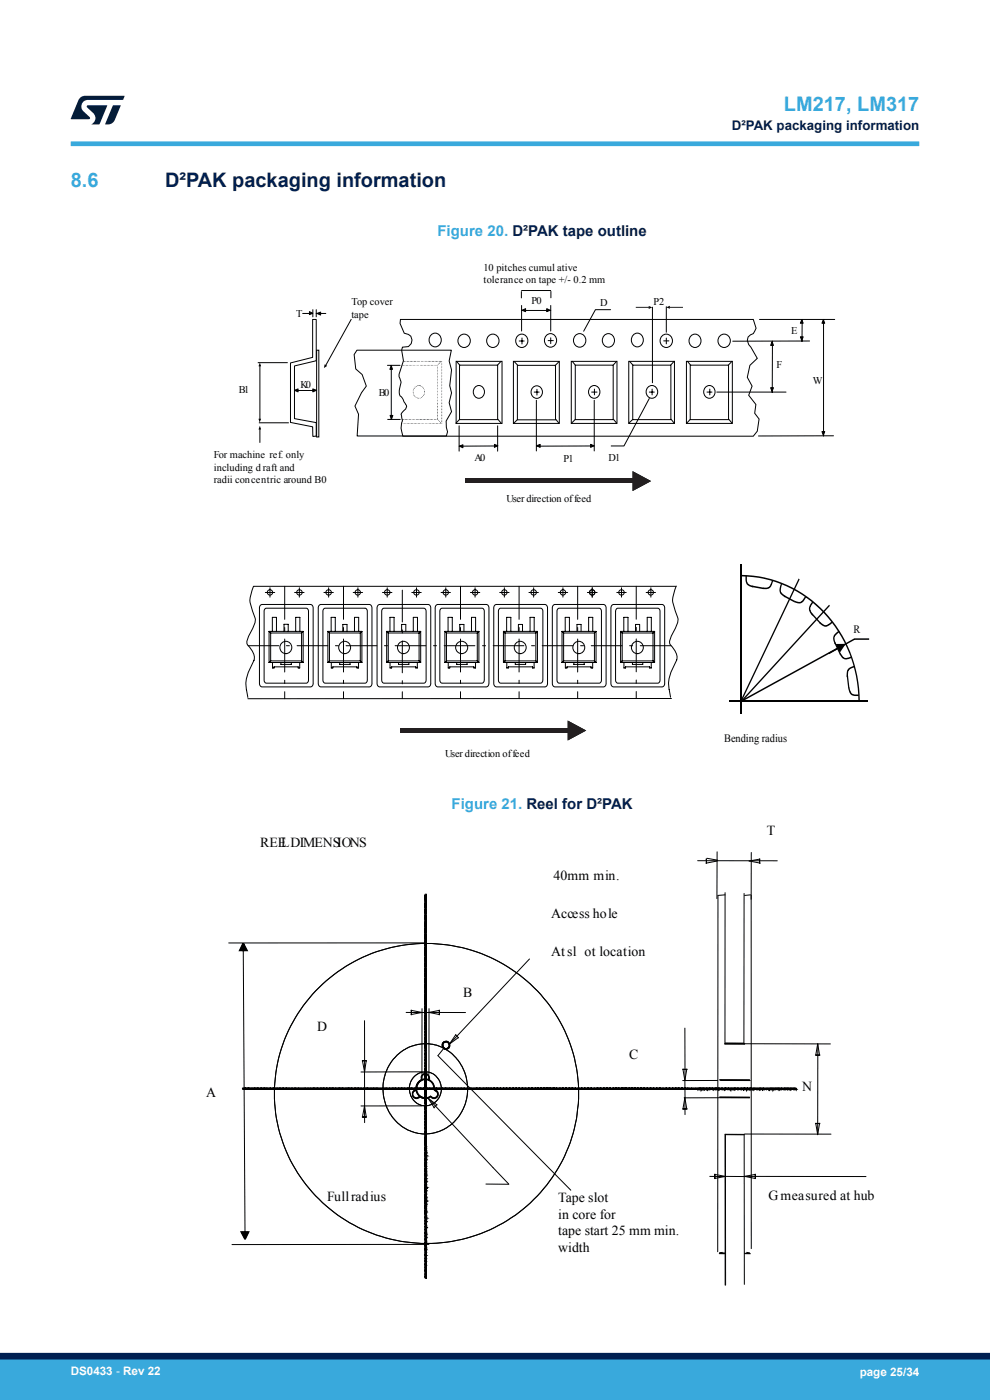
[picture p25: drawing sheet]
<svg xmlns="http://www.w3.org/2000/svg" width="210mm" height="297mm" viewBox="0 0 210 297" stroke-linecap="round" stroke-linejoin="round" font-family="sans-serif">
<defs><g id="words">
<g font-size="4.2" fill="#39a9dc">
<text x="166.3" y="23.5">LM217, LM317</text>
<text x="15" y="39.8">8.6</text>
</g>
<text font-size="4.2" fill="#002052" x="35" y="39.8">D²PAK packaging information</text>
<g font-size="3.2" fill="#39a9dc">
<text x="92.8" y="50">Figure 20. D²PAK tape outline</text>
<text x="95.8" y="171.6">Figure 21. Reel for D²PAK</text>
</g>
<g font-size="2.9" fill="#010101">
<text x="55.2" y="179.6">REEL DIMENSIONS</text>
<text x="162.7" y="177">T</text>
<text x="117.4" y="186.8">40mm min.</text>
<text x="116.9" y="194.8">Access hole</text>
<text x="116.9" y="202.8">At sl ot location</text>
<text x="98.2" y="211.4">B</text>
<text x="67.3" y="218.8">D</text>
<text x="133.4" y="224.6">C</text>
<text x="43.8" y="232.7">A</text>
<text x="170.2" y="231.4">N</text>
<text x="69.4" y="254.8">Full radius</text>
<text x="118.4" y="255">Tape slot</text>
<text x="163" y="254.5">G measured at hub</text>
<text x="118.4" y="258.5">in core for</text>
<text x="118.4" y="262">tape start 25 mm min.</text>
<text x="118.4" y="265.6">width</text>
</g>
<text font-size="2.8" fill="#002052" x="155.2" y="27.5">D²PAK packaging information</text>
<g font-size="2.5" fill="#fff">
<text x="15" y="291.6">DS0433 - Rev 22</text>
<text x="182.4" y="291.9">page 25/34</text>
</g>
<g font-size="2.4" fill="#010101">
<text x="181.1" y="134.3">R</text>
<text x="153.6" y="157.4">Bending radius</text>
</g>
<g font-size="2.2" fill="#010101">
<text x="102.5" y="57.5">10 pitches cumul ative</text>
<text x="74.5" y="64.7">Top cover</text>
<text x="102.5" y="60.1">tolerance on tape +/- 0.2 mm</text>
<text x="112.8" y="64.6">P0</text>
<text x="127.3" y="64.9">D</text>
<text x="138.6" y="64.8">P2</text>
<text x="62.8" y="67.2">T</text>
<text x="74.5" y="67.4">tape</text>
<text x="167.8" y="70.9">E</text>
<text x="50.7" y="83.4">B1</text>
<text x="63.8" y="82.3">K0</text>
<text x="164.7" y="78.1">F</text>
<text x="172.4" y="81.4">W</text>
<text x="80.4" y="84">B0</text>
<text x="45.4" y="97.2">For machine ref. only</text>
<text x="45.4" y="99.9">including d raft and</text>
<text x="100.6" y="97.7">A0</text>
<text x="119.5" y="98">P1</text>
<text x="129.1" y="97.8">D1</text>
<text x="45.4" y="102.5">radii concentric around B0</text>
<text x="107.5" y="106.5">User direction of feed</text>
<text x="94.4" y="160.5">User direction of feed</text>
</g>
</g></defs>
<g fill="none" stroke="#010101" stroke-width=".21">
<path d="M75.7 74.3h20l-.4 2.3 .5 1.9-.4 3.3 .4 1.5-.5 2.1 .5 1.9-1.2 2 .1 1.4 .2 .9-.2 .9h-18.9l.3-4.6-.8-1.8 1.4-2.8 1-1.4-.9-2.4-1.3-1.2-.4-3.1zM84.9 67.8h74.9l.6 1.8-.6 1.2-.6 .2-.5 .5-.2 .7 .3 .9 1.8 2.9-1.5 1.5-.6 2.5 1 1.9-.7 2 1.5 1.9-.2 1.9 .9 1.2-.4 2.6-.8 1h-74.3a4.5 4.5 0 0 1-.1-3.2l-.3-1.4 .4-.6a1.1 1.1 0 0 0 .3-1.9l-.6-1.2a1.36 1.36 0 0 1-.5-1.6l.2-.8a1.94 1.94 0 0 0-.3-1.9v-.5l1-2.9-.4-2.2 .2-.6 1.2-.2 .6-.6 .2-.8-.3-.8-.5-.4-.9-.2-.8-2.1zM91.5 71a1.42 1.42 0 0 1 2.1 .6 1.42 1.42 0 0 1-.9 1.9 1.44 1.44 0 0 1-1.6-.8 1.44 1.44 0 0 1 .4-1.7zM96.8 76.7h9.7v13.1h-9.7zM96.8 76.7l.8 .8M97.5 77.5h8.1v11.5h-8.1zM97.7 71.2a1.34 1.34 0 0 1 1.8 .3 1.34 1.34 0 0 1-.3 1.8 1.34 1.34 0 0 1-1.8-.2 1.5 1.5 0 0 1 .3-1.9zM103.8 71.2a1.34 1.34 0 0 1 1.8 .3 1.34 1.34 0 0 1-.3 1.8 1.34 1.34 0 0 1-1.8-.2 1.5 1.5 0 0 1 .3-1.9zM106.3 76.7l-.8 .8M108.9 76.7h9.7v13.1h-9.7zM109.1 76.7l.7 .8M109.8 77.5h8v11.6h-8z"/>
<path d="M109.9 71.2a1.35 1.35 0 0 1 2.1 1.1 1.35 1.35 0 0 1-2.1 1.1 1.5 1.5 0 0 1 0-2.2zM116 71.1a1.36 1.36 0 0 1 2.1 1.1 1.36 1.36 0 0 1-2.1 1.2 1.54 1.54 0 0 1 0-2.3zM118.6 76.7l-.9 .9M121.2 76.7h9.7v13.1h-9.7zM121.4 76.7l.7 .8M122 77.5h8.1v11.5h-8.1zM122.2 71.1a1.37 1.37 0 0 1 2.1 1.1 1.37 1.37 0 0 1-2.1 1.2 1.52 1.52 0 0 1 0-2.3zM128.3 71.1a1.36 1.36 0 0 1 2 1.1 1.36 1.36 0 0 1-2 1.2 1.54 1.54 0 0 1 0-2.3zM130.8 76.7l-.8 .8M133.4 76.7h9.7v13.1h-9.7zM133.5 76.7l.8 .8M134.2 77.5h8.1v11.5h-8.1z"/>
<path d="M134.4 71a1.41 1.41 0 0 1 2 .6 1.41 1.41 0 0 1-.8 1.9 1.44 1.44 0 0 1-1.6-.8 1.44 1.44 0 0 1 .4-1.7zM140.6 71.2a1.34 1.34 0 0 1 1.8 .3 1.34 1.34 0 0 1-.3 1.8 1.34 1.34 0 0 1-1.8-.2 1.5 1.5 0 0 1 .3-1.9zM143 76.7l-.8 .8M145.6 76.7h9.7v13.1h-9.7zM145.8 76.7l.7 .8M146.4 77.5h8.1v11.5h-8.1zM146.7 71.2a1.33 1.33 0 0 1 2 1.1 1.33 1.33 0 0 1-2 1.1 1.52 1.52 0 0 1 0-2.2zM152.8 71.2a1.34 1.34 0 0 1 1.9 .3 1.34 1.34 0 0 1-.3 1.8 1.34 1.34 0 0 1-1.9-.2 1.5 1.5 0 0 1 .3-1.9zM155.3 76.7l-.8 .8M97.5 89l-.8 .8M100.9 82a1.31 1.31 0 0 1 1.8 .6 1.31 1.31 0 0 1-.7 1.8 1.34 1.34 0 0 1-1.5-.7 1.34 1.34 0 0 1 .4-1.7zM105.6 88.9l.7 .8"/>
<path d="M109.8 89l-.9 .8M113.1 82.1a1.26 1.26 0 0 1 2 1.1 1.26 1.26 0 0 1-2 1.1 1.42 1.42 0 0 1 0-2.2zM113.3 83.2h1.1M113.9 82.6v1.2M117.9 89l.7 .8M122 89l-.8 .8M125.3 82a1.27 1.27 0 0 1 2 1.1 1.27 1.27 0 0 1-2 1.1 1.46 1.46 0 0 1 0-2.2zM125.5 83.2h1.1M126.1 82.5v1.3M130.1 88.9l.7 .8M134.2 89l-.8 .8M137.6 82a1.28 1.28 0 0 1 1.9 1.1 1.28 1.28 0 0 1-1.9 1.1 1.44 1.44 0 0 1 0-2.2z"/>
<path d="M137.7 83.2h1.1M138.3 82.5v1.3M142.3 88.9l.7 .8M146.4 89l-.8 .8M149.8 82a1.27 1.27 0 0 1 1.9 1.1 1.27 1.27 0 0 1-1.9 1.1 1.46 1.46 0 0 1 0-2.2zM150 83.2h1M150.6 82.5v1.3M154.6 88.9l.7 .8"/>
</g>
<path d="M66.3 67.8h.8v8.7l-4.6 1.1v11.2l4.6 .9v2.8l-.7 .1-.1-2.1-4.7-.9v-12.6l4.7-1.2z" fill-rule="evenodd" fill="#fff"/>
<path d="M66.3 67.8h.8v8.7l-4.6 1.1v11.2l4.6 .9v2.8l-.7 .1-.1-2.1-4.7-.9v-12.6l4.7-1.2zM67.2 74.3h.4v18.4h-.4zM161.1 67.8h16M163.9 72.4l-.1 10.9M170.2 67.8l-.1 4.6M171.7 72.3l-16.3 .1M174.7 67.8v24.7M113.8 84.9v10.8M126 84.9v10.8M137.7 84.5l-5.3 10.1h-2.8M152 83.2h14.7M176.8 92.4l-15.9 .1" fill="none" stroke="#010101" stroke-width=".21"/>
<g fill="#010101">
<path d="M93.5 76.6l.1 .1z"/>
<path d="M93.3 76.8l.1 .1z"/>
<path d="M93.1 77l.1 .1-.1 .1z"/>
<path d="M92.9 77.3l.1 .1h-.1z"/>
<path d="M92.8 88.9h.1z"/>
<path d="M93 89.1l.2 .1z"/>
<path d="M93.2 89.4h.1z"/>
<path d="M93.4 89.6l.1 .1z"/>
<path d="M88.8 81.7l.1 .2z"/>
<path d="M88.5 81.7l.1 .2z"/>
<path d="M88.2 81.9l.1 .1z"/>
<path d="M88 82h.1v.2z"/>
<path d="M87.8 82.3l.1 .1-.1 .1z"/>
<path d="M87.7 82.6l.1 .1z"/>
<path d="M87.7 82.8v.2h-.1z"/>
<path d="M87.7 83.2v.1h-.1z"/>
<path d="M87.7 83.5l.1 .1z"/>
<path d="M87.7 83.9l.2-.1v.1z"/>
<path d="M88 84v.2z"/>
<path d="M88.2 84.2l.1 .2z"/>
<path d="M88.5 84.4h.1l-.1 .1z"/>
<path d="M88.8 84.4h.1l-.1 .2z"/>
<path d="M89.1 84.4l.1 .1z"/>
<path d="M89.3 84.2l.1 .2z"/>
<path d="M89.6 84.1l.1 .1h-.1z"/>
<path d="M89.7 83.9h.2z"/>
<path d="M89.9 83.6l.1 .1h-.1z"/>
<path d="M89.9 83.3h.2v.1z"/>
<path d="M90 83h.2l-.1 .1z"/>
<path d="M89.9 82.7l.2 .1z"/>
<path d="M89.9 82.4v.1z"/>
<path d="M89.6 82.1l.2 .1z"/>
<path d="M89.5 81.9l.1 .1h-.2z"/>
<path d="M89.1 81.8l.2 .1-.1 .1z"/>
<path d="M88.8 81.8l.2-.1v.2z"/>
<path d="M85.5 76.6v.1z"/>
<path d="M85.8 76.6v.1z"/>
<path d="M86.1 76.6v.1z"/>
<path d="M86.3 76.6l.2 .1h-.2z"/>
<path d="M86.6 76.6l.2 .1h-.2z"/>
<path d="M87 76.6v.1z"/>
<path d="M87.2 76.6l.2 .1h-.2z"/>
<path d="M87.5 76.6l.2 .1h-.2z"/>
<path d="M87.8 76.6l.2 .1h-.2z"/>
<path d="M88.2 76.6v.1h-.1z"/>
<path d="M88.4 76.6h.1v.1z"/>
<path d="M88.8 76.6v.1z"/>
<path d="M89.1 76.6v.1z"/>
<path d="M89.3 76.6v.1z"/>
<path d="M89.6 76.6v.1z"/>
<path d="M89.9 76.6v.1z"/>
<path d="M90.2 76.6v.1z"/>
<path d="M90.5 76.6v.1z"/>
<path d="M90.8 76.6v.1z"/>
<path d="M91.1 76.6v.1z"/>
<path d="M91.4 76.6v.1z"/>
<path d="M91.6 76.6l.2 .1h-.2z"/>
<path d="M91.9 76.6l.2 .1h-.2z"/>
<path d="M92.3 76.6l.1 .1h-.2z"/>
<path d="M92.5 76.6l.2 .1h-.2z"/>
<path d="M92.8 76.6l.2 .1h-.2z"/>
<path d="M93.1 76.6l.1 .1z"/>
<path d="M93.4 76.6l.1 .1z"/>
<path d="M93.7 76.7v.1z"/>
<path d="M93.7 77v.1z"/>
<path d="M93.7 77.3v.2z"/>
<path d="M93.7 77.6v.2z"/>
<path d="M93.7 77.9v.2z"/>
<path d="M93.7 78.2v.2z"/>
<path d="M93.7 78.6v.1z"/>
<path d="M93.7 78.9v.1z"/>
<path d="M93.7 79.2v.2z"/>
<path d="M93.7 79.5v.2z"/>
<path d="M93.7 79.8v.2z"/>
<path d="M93.7 80.1v.2z"/>
<path d="M93.7 80.5v.1z"/>
<path d="M93.7 80.8v.1z"/>
<path d="M93.7 81.1v.2z"/>
<path d="M93.7 81.4v.2z"/>
<path d="M93.7 81.7v.2z"/>
<path d="M93.7 82v.2z"/>
<path d="M93.7 82.4v.1z"/>
<path d="M93.7 82.7l.1 .1z"/>
<path d="M93.7 83v.2z"/>
<path d="M93.7 83.3l.1 .1z"/>
<path d="M93.7 83.6v.2z"/>
<path d="M93.7 84l.1 .1z"/>
<path d="M93.7 84.3v.1z"/>
<path d="M93.6 84.7h.2z"/>
<path d="M93.7 84.9v.2z"/>
<path d="M93.7 85.3h.1z"/>
<path d="M93.7 85.5l.1 .2z"/>
<path d="M93.7 85.9l.1 .1z"/>
<path d="M93.7 86.2l.1 .1z"/>
<path d="M93.7 86.5l.1 .1z"/>
<path d="M93.7 86.8l.1 .1z"/>
<path d="M93.7 87.2h.1z"/>
<path d="M93.7 87.5l.1 .1z"/>
<path d="M93.7 87.8l.1 .1z"/>
<path d="M93.7 88.1l.1 .1z"/>
<path d="M93.7 88.4l.1 .1z"/>
<path d="M93.7 88.7l.1 .2z"/>
<path d="M93.7 89.1l.1 .1z"/>
<path d="M93.7 89.4l.1 .1z"/>
<path d="M93.7 89.7l.1 .1z"/>
<path d="M93.4 89.8h.1z"/>
<path d="M93.1 89.7l.1 .1-.1 .1z"/>
<path d="M92.8 89.7l.1 .2z"/>
<path d="M92.5 89.7l.1 .2z"/>
<path d="M92.2 89.7l.2 .1-.2 .1z"/>
<path d="M91.9 89.7l.1 .2z"/>
<path d="M91.6 89.7l.1 .2z"/>
<path d="M91.3 89.7l.1 .2z"/>
<path d="M91 89.7l.1 .2z"/>
<path d="M90.7 89.7l.1 .2z"/>
<path d="M90.5 89.7v.2z"/>
<path d="M90.2 89.7v.2z"/>
<path d="M89.9 89.8h.1z"/>
<path d="M89.6 89.7l.1 .1-.1 .1z"/>
<path d="M89.3 89.8h.1z"/>
<path d="M89 89.8l.1 .1z"/>
<path d="M88.7 89.7l.1 .2z"/>
<path d="M88.4 89.7l.1 .2z"/>
<path d="M88.1 89.8h.1z"/>
<path d="M87.8 89.7l.1 .1-.1 .1z"/>
<path d="M87.5 89.7l.1 .2z"/>
<path d="M87.2 89.8h.2z"/>
<path d="M86.9 89.7l.2 .1-.2 .1z"/>
<path d="M86.6 89.7l.1 .2z"/>
<path d="M86.3 89.7l.1 .2z"/>
<path d="M86 89.7l.1 .2z"/>
<path d="M85.7 89.7l.1 .2z"/>
<path d="M85.5 89.8h.1z"/>
<path d="M85.2 89.7v.2z"/>
<path d="M85.2 77.5h.2z"/>
<path d="M85.5 77.5h.2z"/>
<path d="M85.9 77.4l.1 .1h-.2z"/>
<path d="M86.1 77.5h.2z"/>
<path d="M86.5 77.4l.1 .1h-.2z"/>
<path d="M86.8 77.4v.1z"/>
<path d="M87 77.5l.1-.1v.1z"/>
<path d="M87.4 77.4v.1z"/>
<path d="M87.7 77.4v.1z"/>
<path d="M87.9 77.5h.1z"/>
<path d="M88.2 77.5h.1z"/>
<path d="M88.5 77.4l.1 .1h-.1z"/>
<path d="M88.8 77.4l.1 .1z"/>
<path d="M89.1 77.4l.1 .1z"/>
<path d="M89.3 77.5h.2z"/>
<path d="M89.6 77.5h.2z"/>
<path d="M89.9 77.5h.2z"/>
<path d="M90.2 77.5h.2z"/>
<path d="M90.5 77.5h.2z"/>
<path d="M90.9 77.4l.1 .1h-.2z"/>
<path d="M91.2 77.4l.1 .1h-.2z"/>
<path d="M91.5 77.4l.1 .1h-.2z"/>
<path d="M91.8 77.4v.1z"/>
<path d="M92.1 77.4v.1z"/>
<path d="M92.3 77.5h.1z"/>
<path d="M92.6 77.4l.1 .1z"/>
<path d="M92.8 77.5v.2z"/>
<path d="M92.8 77.9v.2z"/>
<path d="M92.8 78.2v.2z"/>
<path d="M92.8 78.5v.2z"/>
<path d="M92.8 78.8v.2z"/>
<path d="M92.8 79.2v.1z"/>
<path d="M92.8 79.5v.1z"/>
<path d="M92.8 79.8v.2z"/>
<path d="M92.8 80.1v.2z"/>
<path d="M92.8 80.4v.2z"/>
<path d="M92.7 80.8l.2 .1z"/>
<path d="M92.8 81.1v.1z"/>
<path d="M92.7 81.4l.2 .1z"/>
<path d="M92.8 81.7v.2z"/>
<path d="M92.8 82l.1 .1z"/>
<path d="M92.8 82.3v.2z"/>
<path d="M92.7 82.7l.2 .1z"/>
<path d="M92.8 83v.1z"/>
<path d="M92.7 83.3l.2 .1z"/>
<path d="M92.8 83.6v.2z"/>
<path d="M92.7 84h.2z"/>
<path d="M92.8 84.2v.2z"/>
<path d="M92.8 84.6v.1z"/>
<path d="M92.8 84.9v.1z"/>
<path d="M92.8 85.2v.1z"/>
<path d="M92.7 85.5h.2v.1z"/>
<path d="M92.7 85.9h.2z"/>
<path d="M92.7 86.2l.2-.1v.2z"/>
<path d="M92.7 86.5l.2 .1z"/>
<path d="M92.7 86.8h.2v.1z"/>
<path d="M92.7 87.2l.2-.1v.1z"/>
<path d="M92.7 87.5l.2-.1v.1z"/>
<path d="M92.7 87.8h.2v.1z"/>
<path d="M92.7 88.1l.2-.1v.2z"/>
<path d="M92.7 88.4h.2v.1z"/>
<path d="M92.7 88.7h.2v.1z"/>
<path d="M92.6 88.9l.2 .1z"/>
<path d="M92.4 88.9l.1 .1z"/>
<path d="M92.1 88.9l.1 .1z"/>
<path d="M91.8 88.9v.2z"/>
<path d="M91.5 88.9l.1 .2z"/>
<path d="M91.2 88.9l.1 .2z"/>
<path d="M90.9 88.9l.1 .1-.1 .1z"/>
<path d="M90.6 88.9l.1 .1-.1 .1z"/>
<path d="M90.3 88.9l.1 .2h-.1z"/>
<path d="M90 88.9l.1 .2h-.1z"/>
<path d="M89.7 88.9l.1 .2h-.1z"/>
<path d="M89.4 88.9l.1 .2h-.1z"/>
<path d="M89.1 88.9l.2 .1-.2 .1z"/>
<path d="M88.8 88.9l.2 .1-.2 .1z"/>
<path d="M88.5 88.9l.1 .2z"/>
<path d="M88.2 88.9l.1 .2z"/>
<path d="M88 88.9v.2z"/>
<path d="M87.7 88.9l.1 .1z"/>
<path d="M87.4 88.9v.2z"/>
<path d="M87.1 88.9v.2z"/>
<path d="M86.8 88.9l.1 .1z"/>
<path d="M86.5 88.9l.1 .2z"/>
<path d="M86.2 88.9l.1 .2z"/>
<path d="M85.9 88.9l.1 .1-.1 .1z"/>
<path d="M85.6 88.9l.1 .1-.1 .1z"/>
<path d="M85.3 88.9l.2 .1-.2 .1z"/>
</g>
<g fill="none" stroke="#010101" stroke-width=".21">
<path d="M64.2 66.5h2.1M66.4 65.7v1.5M67.1 65.7v1.5M67.1 66.5h2M82.2 77.5h2.7M83 77.5v11.5M110.1 72.3h1.1M110.7 71.7v1.3M116.3 72.3h1.1M116.8 71.7v1.2M129.5 65.7h-3.2l-2.5 4.6M62.5 82.8h4.7"/>
<path d="M82.2 89h2.7M105.6 94.6l-8.2 .1M126 94.6l-12.2 .1"/>
</g>
<path d="M98.7 101.6h35.6v.9h-35.6z" fill="#010101"/>
<path d="M134.2 99.9l3.9 2.2-3.9 2.1z" fill="#010101"/>
<path d="M98.7 101.6h35.6v.9h-35.6z" fill="#231f20"/>
<path d="M134.2 99.9l3.9 2.2-3.9 2.1z" fill="#231f20"/>
<path d="M174.6 67.8l.3 .8h-.5z" fill="#010101"/>
<path d="M110.6 65.9h6.2M110.6 64.8v5.4M116.8 64.8v5.4M174.6 67.8l.3 .8h-.5zM97.4 90.3v5.4M105.6 90.3v5.4" fill="none" stroke="#010101" stroke-width=".21"/>
<path d="M170.1 67.8l.3 .8h-.6z" fill="#010101"/>
<path d="M170.1 67.8l.3 .8h-.6z" fill="none" stroke="#010101" stroke-width=".21"/>
<path d="M163.8 72.5l.3 .8h-.6z" fill="#010101"/>
<path d="M163.8 72.5l.3 .8h-.6z" fill="none" stroke="#010101" stroke-width=".21"/>
<path d="M125.3 94.3l.7 .3-.7 .3z" fill="#010101"/>
<path d="M125.3 94.3l.7 .3-.7 .3z" fill="none" stroke="#010101" stroke-width=".21"/>
<path d="M116 65.5l.7 .3-.7 .3z" fill="#010101"/>
<path d="M116 65.5l.7 .3-.7 .3z" fill="none" stroke="#010101" stroke-width=".21"/>
<path d="M104.9 94.3l.7 .3-.7 .3z" fill="#010101"/>
<path d="M104.9 94.3l.7 .3-.7 .3z" fill="none" stroke="#010101" stroke-width=".21"/>
<path d="M113.8 94.6l.8-.3v.6z" fill="#010101"/>
<path d="M113.8 94.6l.8-.3v.6z" fill="none" stroke="#010101" stroke-width=".21"/>
<path d="M110.7 65.8l.8-.3v.6z" fill="#010101"/>
<path d="M110.7 65.8l.8-.3v.6z" fill="none" stroke="#010101" stroke-width=".21"/>
<path d="M97.4 94.7l.8-.3v.6z" fill="#010101"/>
<path d="M97.4 94.7l.8-.3v.6z" fill="none" stroke="#010101" stroke-width=".21"/>
<path d="M163.5 82.2h.6l-.3 .9z" fill="#010101"/>
<path d="M163.5 82.2h.6l-.3 .9z" fill="none" stroke="#010101" stroke-width=".21"/>
<path d="M169.8 71.5h.6l-.3 .8z" fill="#010101"/>
<path d="M169.8 71.5h.6l-.3 .8z" fill="none" stroke="#010101" stroke-width=".21"/>
<path d="M174.4 91.6h.5l-.3 .8z" fill="#010101"/>
<path d="M174.4 91.6h.5l-.3 .8z" fill="none" stroke="#010101" stroke-width=".21"/>
<path d="M65.6 66.1l.8 .4-.8 .3z" fill="#010101"/>
<path d="M65.6 66.1l.8 .4-.8 .3z" fill="none" stroke="#010101" stroke-width=".21"/>
<path d="M67.2 66.5l.8-.3v.6z" fill="#010101"/>
<path d="M67.2 66.5l.8-.3v.6z" fill="none" stroke="#010101" stroke-width=".21"/>
<path d="M82.7 88.1h.6l-.3 .8z" fill="#010101"/>
<path d="M82.7 88.1h.6l-.3 .8z" fill="none" stroke="#010101" stroke-width=".21"/>
<path d="M83 77.5l.3 .9h-.6z" fill="#010101"/>
<path d="M83 77.5l.3 .9h-.6z" fill="none" stroke="#010101" stroke-width=".21"/>
<path d="M66.4 82.5l.7 .3-.7 .3z" fill="#010101"/>
<path d="M66.4 82.5l.7 .3-.7 .3z" fill="none" stroke="#010101" stroke-width=".21"/>
<path d="M62.5 82.8l.7-.3v.6z" fill="#010101"/>
<path d="M138.4 65.2v16M140.8 72.3h1.1M141.3 65.1v5.4M141.3 71.7v1.3M62.5 82.8l.7-.3v.6z" fill="none" stroke="#010101" stroke-width=".21"/>
<g fill="#010101">
<path d="M141.3 65.2l.8-.3v.6z"/>
<path d="M137.6 64.9l.8 .3-.8 .3z"/>
</g>
<path d="M134.9 65.2h2.9M141.9 65.2h3" fill="none" stroke="#231f20" stroke-width=".21"/>
<path d="M110.6 61.9v1.3M110.6 61.6h6.2M116.9 61.8v1.4" fill="none" stroke="#010101" stroke-width=".21"/>
<g fill="none" stroke="#000" stroke-width=".21">
<path d="M53.8 124.4h89.5M53.8 124.4a5.9 5.9 0 0 0-.1 5.7 2.69 2.69 0 0 1 0 2.9l-.3 .8a5.9 5.9 0 0 0-1 2.6l.2 .5a3.8 3.8 0 0 1 1.3 3v.2a9 9 0 0 0-1.6 6.2l.3 1.7M55.2 128.4l.4-.2h10.3a.66 .66 0 0 1 .5 .8v16a.66 .66 0 0 1-.5 .7h-10.3a.66 .66 0 0 1-.6-.7v-16zM56.3 129.1l8.7-.1 .4 .4v14.9l-.2 .5-8.7 .1-.4-.3-.1-14.9zM57.1 133.9l.3 .4M57.1 133.9v6.6M57.1 133.9h7.2M57.4 134.3v5.9M57.4 134.3h6.6M57.8 133.9v-2.9h.8v2.9M60.2 133.9v-1.5h.9v1.5M62.7 133.9v-2.9h.9v2.9"/>
<path d="M64 134.3v5.9M64.3 133.9v6.6M64.3 133.9l-.3 .4M67.7 128.4l.4-.2h10.2a.66 .66 0 0 1 .6 .8v16a.66 .66 0 0 1-.6 .7h-10.2a.66 .66 0 0 1-.6-.7v-16zM68.7 129.1l8.7-.1 .4 .4 .1 14.9-.2 .5-8.7 .1-.4-.3-.1-14.9zM69.5 133.9h7.3M69.5 133.9v6.6M69.5 133.9l.4 .4M69.9 134.3h6.5M69.9 134.3v5.9M70.2 133.9v-2.9h.9v2.9M72.7 132.5v1.4"/>
<path d="M72.7 132.5h.9M73.6 132.5v1.4M75.2 133.9v-2.9h.9v2.9M76.4 134.3v5.9M76.8 133.9v6.6M76.8 133.9l-.4 .4M80.1 128.4l.4-.2h10.3a.66 .66 0 0 1 .6 .8v16a.66 .66 0 0 1-.6 .7h-10.3a.66 .66 0 0 1-.5-.7v-16zM81.2 129.1l8.7-.1 .4 .4 .1 14.9-.2 .5-8.8 .1-.4-.3v-14.9zM82 133.9h7.2M82 133.9v6.6M82 133.9l.4 .4M82.4 134.3h6.5"/>
<path d="M82.4 134.3v5.9M82.7 133.9v-2.9h.9v2.9M85.2 132.5v1.4M85.2 132.5h.9M86.1 132.5v1.4M87.7 133.9v-2.9h.9v2.9M88.9 134.3v5.9M89.2 133.9v6.6M89.2 133.9l-.3 .4M92.5 128.4l.4-.2h10.2a.66 .66 0 0 1 .6 .8v16a.66 .66 0 0 1-.6 .7h-10.2a.66 .66 0 0 1-.6-.7v-16zM93.5 129.1l8.7-.1 .5 .4v14.9l-.2 .5-8.7 .1-.4-.3-.1-14.9zM94.4 133.9l.3 .4"/>
<path d="M94.4 133.9v6.6M94.4 133.9h7.2M94.7 134.3v5.9M94.7 134.3h6.5M95 133.9v-2.9h.9v2.9M97.5 132.5h.9M97.5 132.5v1.4M98.4 132.5v1.4M100 133.9v-2.9h.9v2.9M101.2 134.3v5.9M101.6 133.9v6.6M101.6 133.9l-.4 .4"/>
<path d="M104.9 128.4l.4-.2h10.3a.66 .66 0 0 1 .5 .8v16a.66 .66 0 0 1-.5 .7h-10.3a.66 .66 0 0 1-.6-.7v-16zM106 129.1l8.7-.1 .4 .4 .1 14.9-.3 .5-8.7 .1-.4-.3-.1-14.9zM106.8 133.9h7.2M106.8 133.9v6.6M106.8 133.9l.3 .4M107.1 134.3h6.6M107.1 134.3v5.9M107.5 133.9v-2.9h.9v2.9M110 132.5h.8M110 132.5v1.4M110.8 132.5v1.4M112.4 133.9v-2.9h.9v2.9"/>
<path d="M113.7 134.3v5.9M114 133.9v6.6M114 133.9l-.3 .4M117.3 128.4l.4-.2h10.3a.66 .66 0 0 1 .6 .8v16a.66 .66 0 0 1-.6 .7h-10.3a.66 .66 0 0 1-.5-.7v-16zM118.4 129.1l8.7-.1 .4 .4 .1 14.9-.3 .5-8.7 .1-.4-.3-.1-14.9zM119.2 133.9h7.2M119.2 133.9v6.6M119.2 133.9l.4 .4M119.6 134.3h6.5M119.6 134.3v5.9M119.9 133.9v-2.9h.9v2.9M122.4 132.5h.9"/>
<path d="M122.4 132.5v1.4M123.3 132.5v1.4M124.9 133.9v-2.9h.8v2.9M126.1 134.3v5.9M126.4 133.9v6.6M126.4 133.9l-.3 .4M129.8 128.4l.4-.2h10.2a.66 .66 0 0 1 .6 .8v16a.66 .66 0 0 1-.6 .7h-10.2a.66 .66 0 0 1-.6-.7v-16zM130.8 129.1l8.7-.1 .4 .4 .1 14.9-.2 .5-8.7 .1-.5-.3v-14.9zM131.6 133.9h7.3M131.6 133.9v6.6M131.6 133.9l.4 .4M132 134.3h6.5"/>
<path d="M132 134.3v5.9M132.3 133.9v-2.9h.9v2.9M134.8 132.5h.9M134.8 132.5v1.4M135.7 132.5v1.4M137.3 133.9v-2.9h.9v2.9M138.5 134.3v5.9M138.9 133.9v6.6M138.9 133.9l-.4 .4M143.5 124.3a5.9 5.9 0 0 0-.1 5.8 2.69 2.69 0 0 1 0 2.9l-.4 .7a6 6 0 0 0-1 2.7l.2 .4a3.8 3.8 0 0 1 1.4 3l-.1 .2a8.9 8.9 0 0 0-1.6 6.2l.3 1.7M57.1 140.5h7.2M57.4 140.2h6.6"/>
<path d="M57.4 140.2l-.3 .3M57.8 140.5v1.2h.3v-.2h5.2v.2h.3v-1.2M59.6 140.5v.4h2.2v-.4M64 140.2l.3 .3M69.5 140.5h7.3M69.9 140.2h6.5M69.9 140.2l-.4 .3M70.3 140.5v1.2h.3v-.2h5.1v.2h.4v-1.2M72.1 140.5v.4h2.2v-.4M76.4 140.2l.4 .3M82 140.5h7.2M82.4 140.2h6.5"/>
<path d="M82.4 140.2l-.4 .3M82.7 140.5v1.2h.4v-.2h5.1v.2h.3v-1.2M84.5 140.5v.4h2.2v-.4M88.9 140.2l.3 .3M94.4 140.5h7.2M94.7 140.2l-.3 .3M94.7 140.2h6.5M95.1 140.5v1.2h.3v-.2h5.1v.2h.4v-1.2M96.9 140.5v.4h2.2v-.4M101.2 140.2l.4 .3M106.8 140.5h7.2M107.1 140.2h6.6"/>
<path d="M107.1 140.2l-.3 .3M107.5 140.5v1.2h.3v-.2h5.2v.2h.3v-1.2M109.3 140.5v.4h2.2v-.4M113.7 140.2l.3 .3M119.2 140.5h7.2M119.6 140.2h6.5M119.6 140.2l-.4 .3M119.9 140.5v1.2h.4v-.2h5.1v.2h.3v-1.2M121.7 140.5v.4h2.2v-.4M126.1 140.2l.3 .3M131.6 140.5h7.3M132 140.2h6.5"/>
<path d="M132 140.2l-.4 .3M132.4 140.5v1.2h.3v-.2h5.1v.2h.3v-1.2M134.1 140.5v.4h2.2v-.4M138.5 140.2l.4 .3M142.4 148.2h-89.8"/>
<circle cx="57.3" cy="125.7" r=".57"/>
<circle cx="60.7" cy="137.4" r="1.29"/>
<circle cx="63.5" cy="125.7" r=".57"/>
<circle cx="69.7" cy="125.7" r=".57"/>
<circle cx="73.1" cy="137.4" r="1.29"/>
<circle cx="75.9" cy="125.7" r=".57"/>
<circle cx="82.1" cy="125.7" r=".57"/>
<circle cx="85.6" cy="137.4" r="1.29"/>
<circle cx="88.3" cy="125.7" r=".57"/>
<circle cx="94.6" cy="125.7" r=".57"/>
<circle cx="97.9" cy="137.4" r="1.29"/>
<circle cx="100.8" cy="125.7" r=".57"/>
<circle cx="107" cy="125.7" r=".57"/>
<circle cx="110.3" cy="137.4" r="1.29"/>
<circle cx="113.2" cy="125.7" r=".57"/>
<circle cx="119.4" cy="125.7" r=".57"/>
<circle cx="122.8" cy="137.4" r="1.29"/>
<circle cx="125.6" cy="125.7" r=".57"/>
<circle cx="131.8" cy="125.7" r=".57"/>
<circle cx="135.2" cy="137.4" r="1.29"/>
<circle cx="138" cy="125.7" r=".57"/>
</g>
<path d="M142.3 137h-89.8" fill="none" stroke="#000" stroke-width=".21" stroke-dasharray="6.5 1.6 .6 1.6"/>
<path d="M60.4 124.4v23.8M72.9 124.4v23.8M97.7 124.4v23.8M110.1 124.4v23.8M122.5 124.4v23.8M135 124.4v23.8" fill="none" stroke="#000" stroke-width=".21" stroke-dasharray="7 1.7 .7 1.7"/>
<g fill="none" stroke="#000" stroke-width=".21" stroke-dasharray="2.4 .6 .2 .6">
<path d="M57.3 124.7v2M58.3 125.7h-2M63.5 124.7v2M69.7 124.7v2M75.9 124.7v2M76.9 125.7h-2M82.1 124.7v2M88.3 124.7v2M94.6 124.7v2M95.5 125.7h-1.9M100.8 124.7v2M101.8 125.7h-2"/>
<path d="M107 124.7v2M108 125.7h-2M113.2 124.7v2M119.4 124.7v2M120.4 125.7h-2M125.6 124.7v2M126.6 125.7h-2M131.8 124.7v2M138.1 124.7v2M139.1 125.7h-2"/>
</g>
<path d="M64.5 125.7h-2M70.7 125.7h-2M83.1 125.7h-2M89.4 125.7h-2.1M114.2 125.7h-2M132.8 125.7h-2" fill="none" stroke="#000" stroke-width=".21" stroke-dasharray="2.5 .6 .2 .6"/>
<path d="M85.3 125.2v23" fill="none" stroke="#000" stroke-width=".21" stroke-dasharray="6.8 1.7 .7 1.7"/>
<path d="M84.9 154.5h35.6v.9h-35.6z" fill="#010101"/>
<path d="M120.4 152.9l4 2.1-4 2.1z" fill="#010101"/>
<path d="M84.9 154.5h35.6v.9h-35.6z" fill="#231f20"/>
<path d="M120.4 152.9l4 2.1-4 2.1z" fill="#231f20"/>
<path d="M157.2 122a25.6 25.6 0 0 1 24.4 20.1l.6 3.9 .2 2.7h-.3a28.4 28.4 0 0 0-2-10.3h.1l-.1 .1a26.6 26.6 0 0 0-9.1-11.7l.2-.1-.1 .1a24.3 24.3 0 0 0-8.9-4v-.1v.1l-2.4-.4-2.6-.1z" fill="#010101"/>
<path d="M157.2 119.8v31.7" fill="none" stroke="#010101" stroke-width=".29"/>
<path d="M154.7 148.7h29.4" fill="none" stroke="#010101" stroke-width=".32"/>
<g fill="#010101">
<path d="M169.4 122.7l.2 .2-12.3 25.9-.2-.2z"/>
<path d="M175.9 128.3l.1 .2-18.5 20.3-.2-.2z"/>
<path d="M157.3 148.5l20.4-11.2 .1 .3-20.4 11.2z"/>
<path d="M175.7 138.5l5.5-3.1h3.2v.3h-3.2v-.1l.1 .1-5.4 3.1z"/>
<path d="M158.1 122.1h.3l.2 1.6h-.2l.1-.1 .3 .3-.1 .2 .1-.2 1 .4-.1 .3a1.57 1.57 0 0 1-1.6-1.5z"/>
<path d="M161.8 124.6h1.1v.1v-.1l.1-.1 .1 .2-.1-.1 .5-.8 .1 .1h-.1l.3-.9 .2 .1a2.01 2.01 0 0 1-1 1.8l-1.2 .1z"/>
<path d="M159.5 124.2l2.5 .5-.1 .3-2.4-.5z"/>
<path d="M165.6 123.8l.3 .1-.2 1.6-.2 .1 .1-.1 .1 .2h-.1l.1-.1 .7 .6-.1 .2v-.2l.3 .3-.1 .2a1.8 1.8 0 0 1-1.1-1.1v-.8z"/>
<path d="M168.6 127.4l.7 .3-.1 .1v-.1h.5v.2l-.1-.2 .3-.1 .1 .1-.1-.1 .9-1.1 .2 .2a1.6 1.6 0 0 1-1.8 1.3l-.8-.3z"/>
<path d="M166.4 126.3l2.2 1.2-.1 .3-2.2-1.2z"/>
<path d="M172.3 127.6l.2 .2-.5 .9-.2-.1h.2l-.1 .9h-.1l.1-.1 .6 1-.2 .2a1.94 1.94 0 0 1 0-3z"/>
<path d="M174 132l.6 .5-.1 .1 .1-.2 .4 .3v.1v-.2l.1 .2v-.1l.2-.1v.2l-.1-.1 .5-.3 .1 .1-.1-.1 .7-.5 .2 .2-.3 .3a1.35 1.35 0 0 1-1.3 .5l-1.2-.7z"/>
<path d="M172.3 130.1l1.8 2-.2 .2-1.8-1.9z"/>
<path d="M177.2 134.4l.7-.6 .2 .3-1 1-.1-.1h.1l-.1 .2-.1-.1 .1 .1 .3 1.4-.2 .1-.4-1.4 .1-.5z"/>
<path d="M178.3 138.5l.7 .9-.1 .1v-.1l.5 .2-.1 .1v-.1l.5-.1v.2v-.2l.8-.3 .1 .3a1.68 1.68 0 0 1-2.1 .1l-.5-.9z"/>
<path d="M177 136.4l.2-.2 1.1 2.4-.2 .2z"/>
<path d="M180.1 141.7l1.2-.5 .1 .3-1.2 .5v-.1l.1 .1-.3 .4-.2-.2h.2l-.1 1.4h-.3a1.86 1.86 0 0 1 .5-1.9z"/>
<path d="M179.9 145.9l.3-.1 .2 .9h-.1l.1-.1 .5 .6-.1 .1v-.1l.2 .1-.1 .1v-.1h1.3v.4h-.9a1.38 1.38 0 0 1-1.3-1.4z"/>
<path d="M179.6 143.3h.3l.3 2.7h-.3z"/>
</g>
<path d="M177.3 136.6h2.1l-1.3 1.9z" fill="#010101"/>
<path d="M54.7 76.9h6.3M54.9 89.7h6.4" fill="none" stroke="#000" stroke-width=".21"/>
<path d="M55.1 77.5v11.5" fill="none" stroke="#010101" stroke-width=".21"/>
<g fill="#010101">
<path d="M54.8 88.8h.6l-.3 .8z"/>
<path d="M55.1 76.9l.3 .8h-.6z"/>
</g>
<path d="M55.1 90.9v3" fill="none" stroke="#010101" stroke-width=".21"/>
<path d="M55.1 90.3l.3 .8h-.6z" fill="#010101"/>
<path d="M74.5 67.7l-5.4 9.9" fill="none" stroke="#000" stroke-width=".21"/>
<path d="M69 77.5l.2 .1-.2 .1z" fill="#000"/>
<path d="M68.9 77.3l.5 .3-.7 .5z" fill="#010101"/>
<path d="M84.3 223.8a8.7 8.7 0 0 1 14.3 3.7 9.4 9.4 0 0 1-9.9 13 9.8 9.8 0 0 1-4.4-16.7zM87.8 228.4l1.5-.9 1.6-.1 1.3 .6 .7 .8 .5 .8 .2 .9v.9l-.5 1.5-1.2 1.2-1.4 .5a3.6 3.6 0 0 1-3.4-2.2 3.6 3.6 0 0 1 .7-4z" fill="none" stroke="#000" stroke-width=".21"/>
<g fill="#010101" stroke="#000" stroke-width=".4">
<path d="M51.5 230.9l.1 .1zM51.7 231a.06 .06 0 0 1 .1 0 .06 .06 0 0 1-.1 0zM52 230.9l.1 .1zM52.2 231a.06 .06 0 0 1 .1 0 .06 .06 0 0 1-.1 0zM52.4 230.9l.1 .1zM52.6 230.9l.1 .1zM52.9 231a.06 .06 0 0 1 .1 0 .06 .06 0 0 1-.1 0zM53.1 230.9l.1 .1z" fill-rule="evenodd"/>
<path d="M53.3 230.9l.1 .1zM53.5 231a.1 .1 0 0 1 .2 0 .1 .1 0 0 1-.2 0zM53.7 231h.2zM54 230.9l.1 .1zM54.2 231a.06 .06 0 0 1 .1 0 .06 .06 0 0 1-.1 0zM54.4 231h.1zM54.7 231a.05 .05 0 0 1 .1 0 .05 .05 0 0 1-.1 0zM54.9 230.9l.1 .1z" fill-rule="evenodd"/>
<path d="M55.1 230.9l.1 .1zM55.3 230.9l.1 .1zM55.6 230.9l.1 .1zM55.8 230.9v.1zM56 231a.05 .05 0 0 1 .1 0 .05 .05 0 0 1-.1 0zM56.2 231a.06 .06 0 0 1 .1 0 .06 .06 0 0 1-.1 0zM56.4 231h.1zM56.7 231a.06 .06 0 0 1 .1 0 .06 .06 0 0 1-.1 0z" fill-rule="evenodd"/>
<path d="M56.9 231a.06 .06 0 0 1 .1 0 .06 .06 0 0 1-.1 0zM57.1 231a.05 .05 0 0 1 .1 0 .05 .05 0 0 1-.1 0zM57.4 230.9l.1 .1zM57.6 231a.06 .06 0 0 1 .1 0 .06 .06 0 0 1-.1 0zM57.8 231h.1zM58 231a.06 .06 0 0 1 .1 0 .06 .06 0 0 1-.1 0zM58.2 231a.1 .1 0 0 1 .2 0 .1 .1 0 0 1-.2 0zM58.5 230.9l.1 .1z" fill-rule="evenodd"/>
<path d="M58.7 231a.06 .06 0 0 1 .1 0 .06 .06 0 0 1-.1 0zM58.9 230.9l.1 .1zM59.1 231a.05 .05 0 0 1 .1 0 .05 .05 0 0 1-.1 0zM59.4 231a.06 .06 0 0 1 .1 0 .06 .06 0 0 1-.1 0zM59.6 231a.06 .06 0 0 1 .1 0 .06 .06 0 0 1-.1 0zM59.8 231h.1zM60 231a.06 .06 0 0 1 .1 0 .06 .06 0 0 1-.1 0zM60.2 231a.1 .1 0 0 1 .2 0 .1 .1 0 0 1-.2 0z" fill-rule="evenodd"/>
<path d="M60.5 231a.05 .05 0 0 1 .1 0 .05 .05 0 0 1-.1 0zM60.7 231a.06 .06 0 0 1 .1 0 .06 .06 0 0 1-.1 0zM60.9 230.9l.1 .1zM61.2 230.9l.1 .1zM61.4 230.9l.1 .1zM61.6 231h.1zM61.8 230.9l.2 .1zM62 231a.1 .1 0 0 1 .2 0 .1 .1 0 0 1-.2 0z" fill-rule="evenodd"/>
<path d="M62.3 231h.1zM62.5 231a.06 .06 0 0 1 .1 0 .06 .06 0 0 1-.1 0zM62.7 231a.06 .06 0 0 1 .1 0 .06 .06 0 0 1-.1 0zM63 230.9l.1 .1zM63.1 231h.2zM63.4 230.9l.1 .1zM63.6 231h.1zM63.8 231h.2z" fill-rule="evenodd"/>
<path d="M64.1 231a.06 .06 0 0 1 .1 0 .06 .06 0 0 1-.1 0zM64.3 230.9l.1 .1zM64.5 231a.06 .06 0 0 1 .1 0 .06 .06 0 0 1-.1 0zM64.7 230.9l.2 .1zM65 230.9l.1 .1zM65.2 230.9l.1 .1zM65.4 231a.06 .06 0 0 1 .1 0 .06 .06 0 0 1-.1 0zM65.6 231h.1zM65.8 231h.2z" fill-rule="evenodd"/>
<path d="M66.1 231a.06 .06 0 0 1 .1 0 .06 .06 0 0 1-.1 0zM66.3 231a.05 .05 0 0 1 .1 0 .05 .05 0 0 1-.1 0zM66.5 231a.06 .06 0 0 1 .1 0 .06 .06 0 0 1-.1 0zM66.8 230.9l.1 .1zM67 231a.05 .05 0 0 1 .1 0 .05 .05 0 0 1-.1 0zM67.2 231a.07 .07 0 0 1 .1 0 .07 .07 0 0 1-.1 0zM67.4 231a.06 .06 0 0 1 .1 0 .06 .06 0 0 1-.1 0zM67.7 230.9v.1z" fill-rule="evenodd"/>
<path d="M67.9 231a.06 .06 0 0 1 .1 0 .06 .06 0 0 1-.1 0zM68.1 231a.06 .06 0 0 1 .1 0 .06 .06 0 0 1-.1 0zM68.3 230.9l.1 .1zM68.5 231a.1 .1 0 0 1 .2 0 .1 .1 0 0 1-.2 0zM68.8 231a.06 .06 0 0 1 .1 0 .06 .06 0 0 1-.1 0zM69 230.9l.1 .1zM69.2 231a.07 .07 0 0 1 .1 0 .07 .07 0 0 1-.1 0zM69.4 231a.1 .1 0 0 1 .2 0 .1 .1 0 0 1-.2 0z" fill-rule="evenodd"/>
<path d="M69.7 231h.1zM69.9 231a.06 .06 0 0 1 .1 0 .06 .06 0 0 1-.1 0zM70.1 231a.06 .06 0 0 1 .1 0 .06 .06 0 0 1-.1 0zM70.4 230.9v.1zM70.6 230.9l.1 .1zM70.8 230.9l.1 .1zM71 230.9l.1 .1zM71.3 230.9l.1 .1z" fill-rule="evenodd"/>
<path d="M71.4 231a.1 .1 0 0 1 .2 0 .1 .1 0 0 1-.2 0zM71.7 231h.1zM71.9 230.9l.1 .1zM72.1 231a.06 .06 0 0 1 .1 0 .06 .06 0 0 1-.1 0zM72.4 231a.05 .05 0 0 1 .1 0 .05 .05 0 0 1-.1 0zM72.6 230.9l.1 .1zM72.8 230.9l.1 .1zM73 231h.1z" fill-rule="evenodd"/>
<path d="M73.3 230.9v.1zM73.5 231a.06 .06 0 0 1 .1 0 .06 .06 0 0 1-.1 0zM73.7 230.9l.1 .1zM73.9 230.9l.1 .1zM74.2 230.9l.1 .1zM74.4 230.9l.1 .1zM74.6 231a.06 .06 0 0 1 .1 0 .06 .06 0 0 1-.1 0zM74.8 231a.06 .06 0 0 1 .1 0 .06 .06 0 0 1-.1 0z" fill-rule="evenodd"/>
<path d="M75 231h.1zM75.3 230.9l.1 .1zM75.5 231a.06 .06 0 0 1 .1 0 .06 .06 0 0 1-.1 0zM75.7 231a.05 .05 0 0 1 .1 0 .05 .05 0 0 1-.1 0zM75.9 231a.1 .1 0 0 1 .2 0 .1 .1 0 0 1-.2 0zM76.2 230.9l.1 .1zM76.4 230.9l.1 .1zM76.6 230.9l.1 .1z" fill-rule="evenodd"/>
<path d="M76.8 231a.1 .1 0 0 1 .2 0 .1 .1 0 0 1-.2 0zM77.1 230.9v.1zM77.3 231a.06 .06 0 0 1 .1 0 .06 .06 0 0 1-.1 0zM77.5 231a.06 .06 0 0 1 .1 0 .06 .06 0 0 1-.1 0zM77.7 230.9l.1 .1zM78 231a.06 .06 0 0 1 .1 0 .06 .06 0 0 1-.1 0zM78.2 231a.06 .06 0 0 1 .1 0 .06 .06 0 0 1-.1 0zM78.4 230.9l.1 .1z" fill-rule="evenodd"/>
<path d="M78.6 230.9l.2 .1zM78.8 231a.1 .1 0 0 1 .2 0 .1 .1 0 0 1-.2 0zM79.1 231h.1zM79.3 231a.06 .06 0 0 1 .1 0 .06 .06 0 0 1-.1 0zM79.6 230.9v.1zM79.8 231a.06 .06 0 0 1 .1 0 .06 .06 0 0 1-.1 0zM80 230.9l.1 .1zM80.2 230.9l.1 .1zM80.4 231a.1 .1 0 0 1 .2 0 .1 .1 0 0 1-.2 0z" fill-rule="evenodd"/>
<path d="M80.7 231a.06 .06 0 0 1 .1 0 .06 .06 0 0 1-.1 0zM80.9 231h.1zM81.1 231h.1zM81.3 231a.06 .06 0 0 1 .1 0 .06 .06 0 0 1-.1 0zM81.5 231h.2zM81.8 231a.06 .06 0 0 1 .1 0 .06 .06 0 0 1-.1 0zM82 230.9l.1 .1zM82.2 230.9l.1 .1z" fill-rule="evenodd"/>
<path d="M82.4 231h.2zM82.7 231a.06 .06 0 0 1 .1 0 .06 .06 0 0 1-.1 0zM82.9 230.9l.1 .1zM83.1 230.9l.1 .1zM83.3 231a.1 .1 0 0 1 .2 0 .1 .1 0 0 1-.2 0zM83.6 230.9l.1 .1zM83.8 231a.06 .06 0 0 1 .1 0 .06 .06 0 0 1-.1 0zM84 231a.06 .06 0 0 1 .1 0 .06 .06 0 0 1-.1 0z" fill-rule="evenodd"/>
<path d="M84.2 231a.05 .05 0 0 1 .1 0 .05 .05 0 0 1-.1 0zM84.4 231a.1 .1 0 0 1 .2 0 .1 .1 0 0 1-.2 0zM84.7 231a.06 .06 0 0 1 .1 0 .06 .06 0 0 1-.1 0zM84.9 231h.1zM85.1 231a.06 .06 0 0 1 .1 0 .06 .06 0 0 1-.1 0zM85.4 231a.06 .06 0 0 1 .1 0 .06 .06 0 0 1-.1 0zM85.6 230.9l.1 .1zM85.8 231a.06 .06 0 0 1 .1 0 .06 .06 0 0 1-.1 0z" fill-rule="evenodd"/>
<path d="M86 230.9l.1 .1zM86.3 231a.05 .05 0 0 1 .1 0 .05 .05 0 0 1-.1 0zM86.5 231a.06 .06 0 0 1 .1 0 .06 .06 0 0 1-.1 0zM86.7 231a.06 .06 0 0 1 .1 0 .06 .06 0 0 1-.1 0zM86.9 231h.1zM87.1 231a.1 .1 0 0 1 .2 0 .1 .1 0 0 1-.2 0zM87.4 231a.06 .06 0 0 1 .1 0 .06 .06 0 0 1-.1 0zM87.6 231a.05 .05 0 0 1 .1 0 .05 .05 0 0 1-.1 0z" fill-rule="evenodd"/>
<path d="M87.8 230.9l.1 .1zM88.1 230.9l.1 .1zM88.3 230.9v.1zM88.5 230.9l.1 .1zM88.7 231a.06 .06 0 0 1 .1 0 .06 .06 0 0 1-.1 0zM88.9 231h.1zM89.2 230.9l.1 .1zM89.4 230.9l.1 .1z" fill-rule="evenodd"/>
<path d="M89.6 230.9l.1 .1zM89.8 230.9l.2 .1zM90.1 231a.06 .06 0 0 1 .1 0 .06 .06 0 0 1-.1 0zM90.3 231h.1zM90.5 230.9l.1 .1zM90.7 231a.06 .06 0 0 1 .1 0 .06 .06 0 0 1-.1 0zM90.9 231h.2zM91.2 231a.05 .05 0 0 1 .1 0 .05 .05 0 0 1-.1 0z" fill-rule="evenodd"/>
<path d="M91.4 230.9l.1 .1zM91.6 230.9l.1 .1zM91.9 230.9v.1zM92.1 230.9l.1 .1zM92.3 230.9l.1 .1zM92.5 231a.06 .06 0 0 1 .1 0 .06 .06 0 0 1-.1 0zM92.7 231a.1 .1 0 0 1 .2 0 .1 .1 0 0 1-.2 0zM93 230.9l.1 .1z" fill-rule="evenodd"/>
<path d="M93.2 231a.06 .06 0 0 1 .1 0 .06 .06 0 0 1-.1 0zM93.4 231a.06 .06 0 0 1 .1 0 .06 .06 0 0 1-.1 0zM93.7 231a.05 .05 0 0 1 .1 0 .05 .05 0 0 1-.1 0zM93.9 230.9l.1 .1zM94.1 231a.06 .06 0 0 1 .1 0 .06 .06 0 0 1-.1 0zM94.3 231h.1zM94.5 231a.1 .1 0 0 1 .2 0 .1 .1 0 0 1-.2 0zM94.8 231a.06 .06 0 0 1 .1 0 .06 .06 0 0 1-.1 0zM95 230.9l.1 .1z" fill-rule="evenodd"/>
<path d="M95.2 231a.06 .06 0 0 1 .1 0 .06 .06 0 0 1-.1 0zM95.4 230.9l.2 .1zM95.7 231a.05 .05 0 0 1 .1 0 .05 .05 0 0 1-.1 0zM95.9 231a.06 .06 0 0 1 .1 0 .06 .06 0 0 1-.1 0zM96.1 231a.06 .06 0 0 1 .1 0 .06 .06 0 0 1-.1 0zM96.3 231h.1zM96.6 231a.06 .06 0 0 1 .1 0 .06 .06 0 0 1-.1 0zM96.8 231h.1z" fill-rule="evenodd"/>
<path d="M97 231a.06 .06 0 0 1 .1 0 .06 .06 0 0 1-.1 0zM97.2 230.9l.2 .1zM97.5 230.9l.1 .1zM97.7 230.9l.1 .1zM97.9 230.9l.1 .1zM98.2 230.9v.1zM98.4 230.9v.1zM98.6 231a.06 .06 0 0 1 .1 0 .06 .06 0 0 1-.1 0z" fill-rule="evenodd"/>
<path d="M98.8 231h.1zM99 231a.06 .06 0 0 1 .1 0 .06 .06 0 0 1-.1 0zM99.3 231a.06 .06 0 0 1 .1 0 .06 .06 0 0 1-.1 0zM99.5 230.9l.1 .1zM99.7 231h.1zM99.9 230.9l.1 .1zM100.1 231h.1zM100.4 231h.1z" fill-rule="evenodd"/>
<path d="M100.6 231a.06 .06 0 0 1 .1 0 .06 .06 0 0 1-.1 0zM100.8 230.9l.1 .1zM101 231a.1 .1 0 0 1 .2 0 .1 .1 0 0 1-.2 0zM101.3 230.9l.1 .1zM101.5 230.9l.1 .1zM101.7 231a.06 .06 0 0 1 .1 0 .06 .06 0 0 1-.1 0zM101.9 231a.1 .1 0 0 1 .2 0 .1 .1 0 0 1-.2 0zM102.2 231h.1z" fill-rule="evenodd"/>
<path d="M102.4 231a.06 .06 0 0 1 .1 0 .06 .06 0 0 1-.1 0zM102.6 231a.06 .06 0 0 1 .1 0 .06 .06 0 0 1-.1 0zM102.8 231a.05 .05 0 0 1 .1 0 .05 .05 0 0 1-.1 0zM103 231a.1 .1 0 0 1 .2 0 .1 .1 0 0 1-.2 0zM103.3 230.9l.1 .1zM103.5 231a.05 .05 0 0 1 .1 0 .05 .05 0 0 1-.1 0zM103.7 231h.2zM104 230.9v.1z" fill-rule="evenodd"/>
<path d="M104.2 231a.06 .06 0 0 1 .1 0 .06 .06 0 0 1-.1 0zM104.4 231h.1zM104.6 231h.1zM104.9 230.9l.1 .1zM105.1 231h.1zM105.3 231a.06 .06 0 0 1 .1 0 .06 .06 0 0 1-.1 0zM105.5 231a.06 .06 0 0 1 .1 0 .06 .06 0 0 1-.1 0zM105.8 230.9v.1z" fill-rule="evenodd"/>
<path d="M106 231h.1zM106.2 231a.06 .06 0 0 1 .1 0 .06 .06 0 0 1-.1 0zM106.5 230.9v.1zM106.7 230.9l.1 .1zM106.9 230.9l.1 .1zM107.1 230.9l.1 .1zM107.3 231a.06 .06 0 0 1 .1 0 .06 .06 0 0 1-.1 0zM107.5 231a.06 .06 0 0 1 .1 0 .06 .06 0 0 1-.1 0z" fill-rule="evenodd"/>
<path d="M107.8 231a.05 .05 0 0 1 .1 0 .05 .05 0 0 1-.1 0zM108 231h.1zM108.2 231h.1zM108.4 231h.2zM108.7 231a.06 .06 0 0 1 .1 0 .06 .06 0 0 1-.1 0zM108.9 231a.06 .06 0 0 1 .1 0 .06 .06 0 0 1-.1 0zM109.1 230.9l.1 .1zM109.3 231a.1 .1 0 0 1 .2 0 .1 .1 0 0 1-.2 0zM109.5 231a.1 .1 0 0 1 .2 0 .1 .1 0 0 1-.2 0z" fill-rule="evenodd"/>
<path d="M109.8 230.9l.1 .1zM110 231h.1zM110.2 230.9l.1 .1zM110.5 231h.1zM110.7 231a.06 .06 0 0 1 .1 0 .06 .06 0 0 1-.1 0zM110.9 230.9l.1 .1zM111.1 231a.1 .1 0 0 1 .2 0 .1 .1 0 0 1-.2 0zM111.4 230.9v.1z" fill-rule="evenodd"/>
<path d="M111.6 231a.06 .06 0 0 1 .1 0 .06 .06 0 0 1-.1 0zM111.8 231h.1zM112 231h.1zM112.2 231a.1 .1 0 0 1 .2 0 .1 .1 0 0 1-.2 0zM112.5 231a.06 .06 0 0 1 .1 0 .06 .06 0 0 1-.1 0zM112.7 231a.06 .06 0 0 1 .1 0 .06 .06 0 0 1-.1 0zM112.9 231a.06 .06 0 0 1 .1 0 .06 .06 0 0 1-.1 0zM113.2 231a.06 .06 0 0 1 .1 0 .06 .06 0 0 1-.1 0z" fill-rule="evenodd"/>
<path d="M113.4 231a.06 .06 0 0 1 .1 0 .06 .06 0 0 1-.1 0zM113.6 231a.06 .06 0 0 1 .1 0 .06 .06 0 0 1-.1 0zM113.8 231h.1zM114 231h.2zM114.3 231h.1zM114.5 231h.1zM114.7 231a.06 .06 0 0 1 .1 0 .06 .06 0 0 1-.1 0zM114.9 231h.2z" fill-rule="evenodd"/>
<path d="M115.2 231a.06 .06 0 0 1 .1 0 .06 .06 0 0 1-.1 0zM115.4 231a.06 .06 0 0 1 .1 0 .06 .06 0 0 1-.1 0zM115.6 231a.06 .06 0 0 1 .1 0 .06 .06 0 0 1-.1 0zM115.8 231a.1 .1 0 0 1 .2 0 .1 .1 0 0 1-.2 0zM116.1 231a.06 .06 0 0 1 .1 0 .06 .06 0 0 1-.1 0zM116.3 231h.1zM116.5 231a.07 .07 0 0 1 .1 0 .07 .07 0 0 1-.1 0zM116.7 231a.06 .06 0 0 1 .1 0 .06 .06 0 0 1-.1 0z" fill-rule="evenodd"/>
<path d="M116.9 231a.1 .1 0 0 1 .2 0 .1 .1 0 0 1-.2 0zM117.2 231a.07 .07 0 0 1 .1 0 .07 .07 0 0 1-.1 0zM117.4 231a.06 .06 0 0 1 .1 0 .06 .06 0 0 1-.1 0zM117.6 231h.1zM117.8 231a.1 .1 0 0 1 .2 0 .1 .1 0 0 1-.2 0zM118.1 231a.06 .06 0 0 1 .1 0 .06 .06 0 0 1-.1 0zM118.3 231a.07 .07 0 0 1 .1 0 .07 .07 0 0 1-.1 0zM118.5 231a.07 .07 0 0 1 .1 0 .07 .07 0 0 1-.1 0z" fill-rule="evenodd"/>
<path d="M118.8 230.9l.1 .1zM118.9 231a.1 .1 0 0 1 .2 0 .1 .1 0 0 1-.2 0zM119.2 231a.06 .06 0 0 1 .1 0 .06 .06 0 0 1-.1 0zM119.4 231a.06 .06 0 0 1 .1 0 .06 .06 0 0 1-.1 0zM119.6 231a.1 .1 0 0 1 .2 0 .1 .1 0 0 1-.2 0zM119.9 231a.07 .07 0 0 1 .1 0 .07 .07 0 0 1-.1 0zM120.1 230.9l.1 .1zM120.3 231a.07 .07 0 0 1 .1 0 .07 .07 0 0 1-.1 0z" fill-rule="evenodd"/>
<path d="M120.5 231a.1 .1 0 0 1 .2 0 .1 .1 0 0 1-.2 0zM120.8 231a.06 .06 0 0 1 .1 0 .06 .06 0 0 1-.1 0zM121 231a.07 .07 0 0 1 .1 0 .07 .07 0 0 1-.1 0zM121.2 231a.06 .06 0 0 1 .1 0 .06 .06 0 0 1-.1 0zM121.4 231a.06 .06 0 0 1 .1 0 .06 .06 0 0 1-.1 0zM121.6 231a.1 .1 0 0 1 .2 0 .1 .1 0 0 1-.2 0zM121.9 231a.06 .06 0 0 1 .1 0 .06 .06 0 0 1-.1 0zM122.1 230.9l.1 .1z" fill-rule="evenodd"/>
<path d="M122.3 231h.2zM122.6 231a.06 .06 0 0 1 .1 0 .06 .06 0 0 1-.1 0zM122.8 231a.06 .06 0 0 1 .1 0 .06 .06 0 0 1-.1 0zM123 231a.06 .06 0 0 1 .1 0 .06 .06 0 0 1-.1 0zM123.2 231a.06 .06 0 0 1 .1 0 .06 .06 0 0 1-.1 0zM123.4 231a.1 .1 0 0 1 .2 0 .1 .1 0 0 1-.2 0zM123.7 231h.1zM123.9 231a.07 .07 0 0 1 .1 0 .07 .07 0 0 1-.1 0zM124.1 231a.06 .06 0 0 1 .1 0 .06 .06 0 0 1-.1 0z" fill-rule="evenodd"/>
<path d="M124.4 230.9v.1zM124.6 231a.06 .06 0 0 1 .1 0 .06 .06 0 0 1-.1 0zM124.8 231a.06 .06 0 0 1 .1 0 .06 .06 0 0 1-.1 0zM125.1 230.9v.1zM125.2 231a.1 .1 0 0 1 .2 0 .1 .1 0 0 1-.2 0zM125.5 231h.1zM125.7 231h.1zM125.9 231a.06 .06 0 0 1 .1 0 .06 .06 0 0 1-.1 0z" fill-rule="evenodd"/>
<path d="M126.2 230.9l.1 .1zM126.4 231a.07 .07 0 0 1 .1 0 .07 .07 0 0 1-.1 0zM126.6 231a.06 .06 0 0 1 .1 0 .06 .06 0 0 1-.1 0zM126.8 231a.06 .06 0 0 1 .1 0 .06 .06 0 0 1-.1 0zM127 231a.1 .1 0 0 1 .2 0 .1 .1 0 0 1-.2 0zM127.2 231a.1 .1 0 0 1 .2 0 .1 .1 0 0 1-.2 0zM127.5 231a.06 .06 0 0 1 .1 0 .06 .06 0 0 1-.1 0zM127.7 231a.07 .07 0 0 1 .1 0 .07 .07 0 0 1-.1 0z" fill-rule="evenodd"/>
<path d="M127.9 231a.1 .1 0 0 1 .2 0 .1 .1 0 0 1-.2 0zM128.2 230.9l.1 .1zM128.4 231a.07 .07 0 0 1 .1 0 .07 .07 0 0 1-.1 0zM128.6 231a.06 .06 0 0 1 .1 0 .06 .06 0 0 1-.1 0zM128.8 231a.06 .06 0 0 1 .1 0 .06 .06 0 0 1-.1 0zM129.1 230.9l.1 .1zM129.3 231a.07 .07 0 0 1 .1 0 .07 .07 0 0 1-.1 0zM129.5 230.9l.1 .1z" fill-rule="evenodd"/>
<path d="M129.7 231a.1 .1 0 0 1 .2 0 .1 .1 0 0 1-.2 0zM129.9 231a.1 .1 0 0 1 .2 0 .1 .1 0 0 1-.2 0zM130.2 231h.1zM130.4 231a.07 .07 0 0 1 .1 0 .07 .07 0 0 1-.1 0zM130.6 231a.05 .05 0 0 1 .1 0 .05 .05 0 0 1-.1 0zM130.8 231h.2zM131.1 231a.06 .06 0 0 1 .1 0 .06 .06 0 0 1-.1 0zM131.3 231a.06 .06 0 0 1 .1 0 .06 .06 0 0 1-.1 0z" fill-rule="evenodd"/>
<path d="M131.5 231h.1zM131.7 231a.1 .1 0 0 1 .2 0 .1 .1 0 0 1-.2 0zM132 231a.06 .06 0 0 1 .1 0 .06 .06 0 0 1-.1 0zM132.2 231a.06 .06 0 0 1 .1 0 .06 .06 0 0 1-.1 0zM132.4 231a.07 .07 0 0 1 .1 0 .07 .07 0 0 1-.1 0zM132.6 231a.06 .06 0 0 1 .1 0 .06 .06 0 0 1-.1 0zM132.9 231h.1zM133.1 231a.06 .06 0 0 1 .1 0 .06 .06 0 0 1-.1 0z" fill-rule="evenodd"/>
<path d="M133.3 231a.06 .06 0 0 1 .1 0 .06 .06 0 0 1-.1 0zM133.5 231a.1 .1 0 0 1 .2 0 .1 .1 0 0 1-.2 0zM133.8 231a.06 .06 0 0 1 .1 0 .06 .06 0 0 1-.1 0zM134 231a.06 .06 0 0 1 .1 0 .06 .06 0 0 1-.1 0zM134.2 231h.1zM134.4 231a.1 .1 0 0 1 .2 0 .1 .1 0 0 1-.2 0zM134.6 231a.1 .1 0 0 1 .2 0 .1 .1 0 0 1-.2 0zM134.9 231a.06 .06 0 0 1 .1 0 .06 .06 0 0 1-.1 0z" fill-rule="evenodd"/>
<path d="M135.1 231a.06 .06 0 0 1 .1 0 .06 .06 0 0 1-.1 0zM135.3 230.9l.1 .1zM135.5 231a.1 .1 0 0 1 .2 0 .1 .1 0 0 1-.2 0zM135.8 231a.06 .06 0 0 1 .1 0 .06 .06 0 0 1-.1 0zM136 231a.06 .06 0 0 1 .1 0 .06 .06 0 0 1-.1 0zM136.2 231a.07 .07 0 0 1 .1 0 .07 .07 0 0 1-.1 0zM136.5 230.9v.1zM136.7 231a.06 .06 0 0 1 .1 0 .06 .06 0 0 1-.1 0z" fill-rule="evenodd"/>
<path d="M136.9 231a.07 .07 0 0 1 .1 0 .07 .07 0 0 1-.1 0zM137.1 231a.06 .06 0 0 1 .1 0 .06 .06 0 0 1-.1 0zM137.4 230.9l.1 .1zM137.6 231a.07 .07 0 0 1 .1 0 .07 .07 0 0 1-.1 0zM137.8 231a.06 .06 0 0 1 .1 0 .06 .06 0 0 1-.1 0zM138 231a.06 .06 0 0 1 .1 0 .06 .06 0 0 1-.1 0zM138.2 231a.1 .1 0 0 1 .2 0 .1 .1 0 0 1-.2 0zM138.5 231a.06 .06 0 0 1 .1 0 .06 .06 0 0 1-.1 0zM138.7 231a.06 .06 0 0 1 .1 0 .06 .06 0 0 1-.1 0z" fill-rule="evenodd"/>
<path d="M138.9 231a.07 .07 0 0 1 .1 0 .07 .07 0 0 1-.1 0zM139.1 231a.1 .1 0 0 1 .2 0 .1 .1 0 0 1-.2 0zM139.4 231a.06 .06 0 0 1 .1 0 .06 .06 0 0 1-.1 0zM139.6 230.9l.1 .1zM139.8 231a.07 .07 0 0 1 .1 0 .07 .07 0 0 1-.1 0zM140 231a.06 .06 0 0 1 .1 0 .06 .06 0 0 1-.1 0zM140.3 230.9l.1 .1zM140.5 231a.06 .06 0 0 1 .1 0 .06 .06 0 0 1-.1 0z" fill-rule="evenodd"/>
<path d="M140.7 231a.06 .06 0 0 1 .1 0 .06 .06 0 0 1-.1 0zM140.9 231h.1zM141.1 231a.1 .1 0 0 1 .2 0 .1 .1 0 0 1-.2 0zM141.4 230.9l.1 .1zM141.6 231a.06 .06 0 0 1 .1 0 .06 .06 0 0 1-.1 0zM141.8 231a.1 .1 0 0 1 .2 0 .1 .1 0 0 1-.2 0zM142 231a.1 .1 0 0 1 .2 0 .1 .1 0 0 1-.2 0zM142.3 230.9l.1 .1z" fill-rule="evenodd"/>
<path d="M142.5 231a.07 .07 0 0 1 .1 0 .07 .07 0 0 1-.1 0zM142.7 231a.06 .06 0 0 1 .1 0 .06 .06 0 0 1-.1 0zM143 231a.06 .06 0 0 1 .1 0 .06 .06 0 0 1-.1 0zM143.2 231a.07 .07 0 0 1 .1 0 .07 .07 0 0 1-.1 0zM143.4 230.9l.1 .1zM143.6 231a.1 .1 0 0 1 .2 0 .1 .1 0 0 1-.2 0zM143.8 231a.1 .1 0 0 1 .2 0 .1 .1 0 0 1-.2 0zM144.1 231a.06 .06 0 0 1 .1 0 .06 .06 0 0 1-.1 0z" fill-rule="evenodd"/>
<path d="M144.3 231a.06 .06 0 0 1 .1 0 .06 .06 0 0 1-.1 0zM144.5 231a.07 .07 0 0 1 .1 0 .07 .07 0 0 1-.1 0zM144.7 231h.2zM145 231a.07 .07 0 0 1 .1 0 .07 .07 0 0 1-.1 0zM145.2 231a.06 .06 0 0 1 .1 0 .06 .06 0 0 1-.1 0zM145.4 231a.06 .06 0 0 1 .1 0 .06 .06 0 0 1-.1 0zM145.6 231a.1 .1 0 0 1 .2 0 .1 .1 0 0 1-.2 0zM145.9 231a.06 .06 0 0 1 .1 0 .06 .06 0 0 1-.1 0z" fill-rule="evenodd"/>
<path d="M146.1 231a.06 .06 0 0 1 .1 0 .06 .06 0 0 1-.1 0zM146.4 230.9v.1zM146.5 231a.1 .1 0 0 1 .2 0 .1 .1 0 0 1-.2 0zM146.8 230.9l.1 .1zM147 231h.1zM147.2 231a.07 .07 0 0 1 .1 0 .07 .07 0 0 1-.1 0zM147.7 231a.07 .07 0 0 1 .1 0 .07 .07 0 0 1-.1 0z" fill-rule="evenodd"/>
<path d="M147.9 231a.06 .06 0 0 1 .1 0 .06 .06 0 0 1-.1 0zM148.2 230.9v.2zM148.3 231a.07 .07 0 0 1 .1 0 .07 .07 0 0 1-.1 0zM148.6 230.9v.2zM148.8 230.9v.2zM149 231a.07 .07 0 0 1 .1 0 .07 .07 0 0 1-.1 0zM149.3 230.9v.2zM149.5 230.9v.2z" fill-rule="evenodd"/>
<path d="M149.7 231a.07 .07 0 0 1 .1 0 .07 .07 0 0 1-.1 0zM149.9 231a.06 .06 0 0 1 .1 0 .06 .06 0 0 1-.1 0zM150.2 230.9v.2zM150.3 231a.1 .1 0 0 1 .2 0 .1 .1 0 0 1-.2 0zM150.6 230.9v.2zM150.8 231h.1zM151 231a.07 .07 0 0 1 .1 0 .07 .07 0 0 1-.1 0zM151.2 231a.1 .1 0 0 1 .2 0 .1 .1 0 0 1-.2 0z" fill-rule="evenodd"/>
<path d="M151.5 230.9v.2zM151.7 231a.07 .07 0 0 1 .1 0 .07 .07 0 0 1-.1 0zM151.9 230.9l.1 .2zM152.2 230.9v.2zM152.4 231a.07 .07 0 0 1 .1 0 .07 .07 0 0 1-.1 0zM152.6 230.9v.2zM152.8 231l.1 .1zM153 231a.1 .1 0 0 1 .2 0 .1 .1 0 0 1-.2 0zM153.3 230.9v.2z" fill-rule="evenodd"/>
<path d="M153.5 230.9l.1 .2zM153.7 231a.06 .06 0 0 1 .1 0 .06 .06 0 0 1-.1 0zM154 230.9v.2zM154.2 230.9v.2zM154.4 231a.07 .07 0 0 1 .1 0 .07 .07 0 0 1-.1 0zM154.6 231a.06 .06 0 0 1 .1 0 .06 .06 0 0 1-.1 0zM154.8 231a.06 .06 0 0 1 .1 0 .06 .06 0 0 1-.1 0zM155.1 231a.07 .07 0 0 1 .1 0 .07 .07 0 0 1-.1 0z" fill-rule="evenodd"/>
<path d="M155.3 230.9v.2zM155.5 230.9l.1 .2zM155.7 231a.06 .06 0 0 1 .1 0 .06 .06 0 0 1-.1 0zM156 230.9v.2zM156.2 231v.1zM156.4 231a.07 .07 0 0 1 .1 0 .07 .07 0 0 1-.1 0zM156.6 230.9l.1 .2zM156.9 231v.1z" fill-rule="evenodd"/>
<path d="M157.1 231a.07 .07 0 0 1 .1 0 .07 .07 0 0 1-.1 0zM157.3 230.9v.2zM157.6 230.9v.2zM157.7 231a.1 .1 0 0 1 .2 0 .1 .1 0 0 1-.2 0zM158 230.9v.2zM158.2 230.9l.1 .2zM158.4 231a.07 .07 0 0 1 .1 0 .07 .07 0 0 1-.1 0zM158.7 230.9v.2z" fill-rule="evenodd"/>
<path d="M158.9 230.9v.2zM159.1 231a.07 .07 0 0 1 .1 0 .07 .07 0 0 1-.1 0zM159.3 231a.06 .06 0 0 1 .1 0 .06 .06 0 0 1-.1 0zM159.5 231a.1 .1 0 0 1 .2 0 .1 .1 0 0 1-.2 0zM159.7 231a.1 .1 0 0 1 .2 0 .1 .1 0 0 1-.2 0zM160 230.9v.2zM160.2 231a.07 .07 0 0 1 .1 0 .07 .07 0 0 1-.1 0zM160.4 231a.1 .1 0 0 1 .2 0 .1 .1 0 0 1-.2 0z" fill-rule="evenodd"/>
<path d="M160.7 231a.06 .06 0 0 1 .1 0 .06 .06 0 0 1-.1 0zM160.9 230.9l.1 .2zM161.1 231a.07 .07 0 0 1 .1 0 .07 .07 0 0 1-.1 0zM161.4 230.9v.2zM161.6 230.9v.2zM161.8 231a.07 .07 0 0 1 .1 0 .07 .07 0 0 1-.1 0zM162 230.9l.1 .2zM162.2 231a.1 .1 0 0 1 .2 0 .1 .1 0 0 1-.2 0z" fill-rule="evenodd"/>
<path d="M162.4 231a.1 .1 0 0 1 .2 0 .1 .1 0 0 1-.2 0zM162.7 231h.1zM162.9 231a.06 .06 0 0 1 .1 0 .06 .06 0 0 1-.1 0zM163.1 231a.06 .06 0 0 1 .1 0 .06 .06 0 0 1-.1 0zM163.4 230.9v.2zM163.6 230.9v.2zM163.8 230.9l.1 .2zM164 231h.1z" fill-rule="evenodd"/>
<path d="M164.2 231a.1 .1 0 0 1 .2 0 .1 .1 0 0 1-.2 0zM164.5 230.9v.2zM164.7 231h.1zM164.9 231a.07 .07 0 0 1 .1 0 .07 .07 0 0 1-.1 0zM165.2 230.9v.2zM165.4 230.9v.2zM165.6 231a.07 .07 0 0 1 .1 0 .07 .07 0 0 1-.1 0zM165.9 230.9v.2z" fill-rule="evenodd"/>
<path d="M166.1 231h.1zM166.3 231a.07 .07 0 0 1 .1 0 .07 .07 0 0 1-.1 0zM166.5 231a.06 .06 0 0 1 .1 0 .06 .06 0 0 1-.1 0zM166.7 230.9l.1 .2zM166.9 231a.1 .1 0 0 1 .2 0 .1 .1 0 0 1-.2 0zM167.2 230.9v.2zM167.4 230.9l.1 .2zM167.6 231a.07 .07 0 0 1 .1 0 .07 .07 0 0 1-.1 0zM167.8 231a.1 .1 0 0 1 .2 0 .1 .1 0 0 1-.2 0zM168.1 231v.1zM168.3 231a.07 .07 0 0 1 .1 0 .07 .07 0 0 1-.1 0zM168.5 230.9l.1 .2zM168.8 230.9v.2z" fill-rule="evenodd"/>
</g>
<g fill="none" stroke="#000" stroke-width=".21">
<path d="M51.5 230.9l.1 .1zM52 230.9l.1 .1zM52.4 231h.1zM52.6 230.9l.1 .1zM53.1 230.9l.1 .1zM53.3 230.9l.1 .1zM53.7 231h.2zM54 230.9l.1 .1zM54.4 231h.1zM54.9 230.9l.1 .1zM55.1 230.9l.1 .1zM55.3 230.9l.1 .1z"/>
<path d="M55.6 230.9l.1 .1zM55.8 231h.1zM56.4 231h.1zM57.4 230.9l.1 .1zM57.8 231h.1zM58.5 230.9l.1 .1zM58.9 230.9l.1 .1zM59.8 231h.1zM60.9 230.9l.1 .1zM61.2 230.9l.1 .1zM61.4 230.9l.1 .1zM61.6 231h.1z"/>
<path d="M61.8 230.9l.2 .1zM62.3 231h.1zM63 230.9l.1 .1zM63.1 231h.2zM63.4 230.9l.1 .1zM63.6 231h.1zM63.8 231h.2zM64.3 231h.1zM64.7 230.9l.2 .1zM65 230.9l.1 .1zM65.2 231h.1zM65.6 231h.1z"/>
<path d="M65.8 231h.2zM66.8 230.9l.1 .1zM67.7 230.9v.1zM68.3 230.9l.1 .1zM69 230.9l.1 .1zM69.7 231h.1zM70.4 230.9v.1zM70.6 230.9l.1 .1zM70.8 230.9l.1 .1zM71 231h.1zM71.3 230.9l.1 .1zM71.7 231h.1z"/>
<path d="M71.9 230.9l.1 .1zM72.6 230.9l.1 .1zM72.8 230.9l.1 .1zM73 231h.1zM73.3 230.9v.1zM73.7 230.9l.1 .1zM73.9 230.9l.1 .1zM74.2 230.9l.1 .1zM74.4 230.9l.1 .1zM75 231h.1zM75.3 230.9l.1 .1zM76.2 230.9l.1 .1z"/>
<path d="M76.4 230.9l.1 .1zM76.6 230.9l.1 .1zM77.1 230.9v.1zM77.7 230.9l.1 .1zM78.4 230.9l.1 .1zM78.6 230.9l.2 .1zM79.1 231h.1zM79.6 230.9v.1zM80 230.9l.1 .1zM80.2 230.9l.1 .1zM80.9 231h.1zM81.1 231h.1z"/>
<path d="M81.5 231h.2zM82 230.9l.1 .1zM82.2 230.9l.1 .1zM82.4 231h.2zM82.9 230.9l.1 .1zM83.1 231h.1zM83.6 230.9l.1 .1zM84.9 231h.1zM85.6 230.9l.1 .1zM86 230.9l.1 .1zM86.9 231h.1zM87.8 230.9l.1 .1z"/>
<path d="M88.1 230.9l.1 .1zM88.3 230.9v.1zM88.5 230.9l.1 .1zM88.9 231h.1zM89.2 230.9l.1 .1zM89.4 230.9l.1 .1zM89.6 230.9l.1 .1zM89.8 230.9l.2 .1zM90.3 231h.1zM90.9 231h.2zM91.4 230.9l.1 .1zM91.6 230.9l.1 .1z"/>
<path d="M91.9 230.9l.1 .1zM92.1 230.9l.1 .1zM92.3 231h.1zM93 230.9l.1 .1zM93.9 230.9l.1 .1zM94.3 231h.1zM95 230.9l.1 .1zM95.4 230.9l.2 .1zM96.3 231h.1zM96.8 231h.1zM97.2 230.9l.2 .1zM97.5 230.9l.1 .1z"/>
<path d="M97.7 230.9l.1 .1zM97.9 230.9l.1 .1zM98.2 230.9v.1zM98.4 230.9v.1zM98.8 231h.1zM99.5 230.9l.1 .1zM99.7 231h.1zM99.9 230.9l.1 .1zM100.1 231h.1zM100.4 231h.1zM100.8 230.9l.1 .1zM101.3 230.9l.1 .1z"/>
<path d="M101.5 230.9l.1 .1zM102.2 231h.1zM103.3 230.9l.1 .1zM103.7 231h.2zM104 230.9v.1zM104.4 231h.1zM104.6 231h.1zM104.9 230.9l.1 .1zM105.1 231h.1zM105.8 230.9v.1zM106 231h.1zM106.4 231h.1z"/>
<path d="M106.7 230.9l.1 .1zM106.9 230.9l.1 .1zM107.1 230.9l.1 .1zM108 231h.1zM108.2 231h.1zM108.4 231h.2zM109.1 230.9l.1 .1zM109.8 230.9l.1 .1zM110 231h.1zM110.2 230.9l.1 .1zM110.5 231h.1zM110.9 230.9l.1 .1z"/>
<path d="M111.4 230.9v.1zM111.8 231h.1zM112 231h.1zM113.8 231h.1zM114 231h.2zM114.3 231h.1zM114.5 231h.1zM114.9 231h.2zM116.3 231h.1zM117.6 231h.1zM118.8 230.9l.1 .1zM120.1 230.9l.1 .1z"/>
<path d="M122.1 230.9l.1 .1zM122.3 231h.2zM123.7 231h.1zM124.4 230.9v.1zM125.1 230.9v.1zM125.5 231h.1zM125.7 231h.1zM126.2 230.9l.1 .1zM128.2 230.9l.1 .1zM129.1 230.9l.1 .1zM129.5 230.9l.1 .1zM130.2 231h.1z"/>
<path d="M130.8 231h.2zM131.5 231h.1zM132.9 231h.1zM134.2 231h.1zM135.4 230.9v.1zM136.5 230.9v.1zM137.4 230.9l.1 .1zM139.6 230.9l.1 .1zM140.3 230.9l.1 .1zM140.9 231h.1zM141.4 230.9l.1 .1zM142.3 230.9l.1 .1z"/>
<path d="M143.4 230.9l.1 .1zM144.7 231h.2zM146.4 230.9v.1zM146.8 230.9l.1 .1zM147 231h.1zM147.5 230.9h.1M148.1 231h.1zM148.6 230.9v.2zM148.8 230.9v.2zM149.3 230.9v.2zM149.5 230.9v.2zM150.2 230.9v.2z"/>
<path d="M150.6 230.9v.2zM150.8 231h.1zM151.5 230.9v.2zM151.9 230.9l.1 .2zM152.2 230.9v.2zM152.6 230.9v.2zM152.8 231l.1 .1zM153.3 230.9v.2zM153.5 231h.1zM154 230.9v.2zM154.2 230.9v.2zM155.3 230.9v.2z"/>
<path d="M155.5 230.9l.1 .2zM156 230.9v.2zM156.2 231v.1zM156.6 230.9l.1 .2zM156.9 231v.1zM157.3 230.9v.2zM157.6 230.9v.2zM158 230.9v.2zM158.2 230.9l.1 .2zM158.7 230.9v.2zM158.9 230.9v.2zM159.3 230.9l.1 .2z"/>
<path d="M160 230.9v.2zM160.9 230.9l.1 .2zM161.4 230.9v.2zM161.6 230.9v.2zM162 230.9l.1 .2zM162.7 231h.1zM163.4 230.9v.2zM163.6 230.9v.2zM163.8 230.9l.1 .2zM164.1 230.9v.2zM164.5 230.9v.2zM164.7 231h.1z"/>
<path d="M165.2 230.9v.2zM165.4 230.9v.2zM165.9 230.9v.2zM166.1 231h.1zM166.7 230.9l.1 .2zM167.2 230.9v.2zM167.4 230.9l.1 .2zM168.1 231v.1zM168.5 230.9l.1 .2zM168.8 230.9v.2z"/>
<circle cx="51.8" cy="231" r=".06"/>
<circle cx="52.2" cy="231" r=".06"/>
<circle cx="52.9" cy="231" r=".06"/>
<circle cx="53.6" cy="231" r=".06"/>
<circle cx="54.3" cy="231" r=".06"/>
<circle cx="54.7" cy="231" r=".05"/>
<circle cx="56.1" cy="231" r=".05"/>
<circle cx="56.3" cy="231" r=".06"/>
<circle cx="56.7" cy="231" r=".06"/>
<circle cx="56.9" cy="231" r=".06"/>
<circle cx="57.2" cy="231" r=".05"/>
<circle cx="57.6" cy="231" r=".06"/>
<circle cx="58.1" cy="231" r=".06"/>
<circle cx="58.3" cy="231" r=".06"/>
<circle cx="58.7" cy="231" r=".06"/>
<circle cx="59.2" cy="231" r=".05"/>
<circle cx="59.4" cy="231" r=".06"/>
<circle cx="59.6" cy="231" r=".06"/>
<circle cx="60.1" cy="231" r=".06"/>
<circle cx="60.3" cy="231" r=".06"/>
<circle cx="60.5" cy="231" r=".05"/>
<circle cx="60.8" cy="231" r=".06"/>
<circle cx="62.1" cy="231" r=".06"/>
<circle cx="62.6" cy="231" r=".06"/>
<circle cx="62.8" cy="231" r=".06"/>
<circle cx="64.1" cy="231" r=".06"/>
<circle cx="64.6" cy="231" r=".06"/>
<circle cx="65.5" cy="231" r=".06"/>
<circle cx="66.1" cy="231" r=".06"/>
<circle cx="66.4" cy="231" r=".05"/>
<circle cx="66.6" cy="231" r=".06"/>
<circle cx="67" cy="231" r=".05"/>
<circle cx="67.2" cy="231" r=".07"/>
<circle cx="67.5" cy="231" r=".06"/>
<circle cx="67.9" cy="231" r=".06"/>
<circle cx="68.2" cy="231" r=".06"/>
<circle cx="68.6" cy="231" r=".06"/>
<circle cx="68.8" cy="231" r=".06"/>
<circle cx="69.3" cy="231" r=".07"/>
<circle cx="69.5" cy="231" r=".06"/>
<circle cx="69.9" cy="231" r=".06"/>
<circle cx="70.2" cy="231" r=".06"/>
<circle cx="71.5" cy="231" r=".06"/>
<circle cx="72.2" cy="231" r=".06"/>
<circle cx="72.4" cy="231" r=".05"/>
<circle cx="73.5" cy="231" r=".06"/>
<circle cx="74.7" cy="231" r=".06"/>
<circle cx="74.9" cy="231" r=".06"/>
<circle cx="75.5" cy="231" r=".06"/>
<circle cx="75.8" cy="231" r=".05"/>
<circle cx="76" cy="231" r=".06"/>
<circle cx="76.9" cy="231" r=".06"/>
<circle cx="77.3" cy="231" r=".06"/>
<circle cx="77.6" cy="231" r=".06"/>
<circle cx="78" cy="231" r=".06"/>
<circle cx="78.2" cy="231" r=".06"/>
<circle cx="78.9" cy="231" r=".06"/>
<circle cx="79.4" cy="231" r=".06"/>
<circle cx="79.8" cy="231" r=".06"/>
<circle cx="80.5" cy="231" r=".06"/>
<circle cx="80.7" cy="231" r=".06"/>
<circle cx="81.4" cy="231" r=".06"/>
<circle cx="81.8" cy="231" r=".06"/>
<circle cx="82.7" cy="231" r=".06"/>
<circle cx="83.4" cy="231" r=".06"/>
<circle cx="83.8" cy="231" r=".06"/>
<circle cx="84.1" cy="231" r=".06"/>
<circle cx="84.3" cy="231" r=".05"/>
<circle cx="84.5" cy="231" r=".07"/>
<circle cx="84.7" cy="231" r=".06"/>
<circle cx="85.2" cy="231" r=".06"/>
<circle cx="85.4" cy="231" r=".06"/>
<circle cx="85.9" cy="231" r=".06"/>
<circle cx="86.3" cy="231" r=".05"/>
<circle cx="86.5" cy="231" r=".06"/>
<circle cx="86.8" cy="231" r=".06"/>
<circle cx="87.2" cy="231" r=".06"/>
<circle cx="87.4" cy="231" r=".06"/>
<circle cx="87.7" cy="231" r=".05"/>
<circle cx="88.8" cy="231" r=".06"/>
<circle cx="90.1" cy="231" r=".06"/>
<circle cx="90.6" cy="231" r=".05"/>
<circle cx="90.8" cy="231" r=".06"/>
<circle cx="91.2" cy="231" r=".05"/>
<circle cx="92.6" cy="231" r=".06"/>
<circle cx="92.8" cy="231" r=".06"/>
<circle cx="93.3" cy="231" r=".06"/>
<circle cx="93.5" cy="231" r=".06"/>
<circle cx="93.7" cy="231" r=".05"/>
<circle cx="94.2" cy="231" r=".06"/>
<circle cx="94.6" cy="231" r=".06"/>
<circle cx="94.8" cy="231" r=".06"/>
<circle cx="95.3" cy="231" r=".06"/>
<circle cx="95.7" cy="231" r=".05"/>
<circle cx="96" cy="231" r=".06"/>
<circle cx="96.2" cy="231" r=".06"/>
<circle cx="96.6" cy="231" r=".06"/>
<circle cx="97.1" cy="231" r=".06"/>
<circle cx="98.6" cy="231" r=".06"/>
<circle cx="99.1" cy="231" r=".06"/>
<circle cx="99.3" cy="231" r=".06"/>
<circle cx="100.7" cy="231" r=".06"/>
<circle cx="101.1" cy="231" r=".06"/>
<circle cx="101.8" cy="231" r=".06"/>
<circle cx="102" cy="231" r=".06"/>
<circle cx="102.4" cy="231" r=".06"/>
<circle cx="102.7" cy="231" r=".06"/>
<circle cx="102.9" cy="231" r=".05"/>
<circle cx="103.1" cy="231" r=".06"/>
<circle cx="103.6" cy="231" r=".05"/>
<circle cx="104.2" cy="231" r=".06"/>
<circle cx="105.4" cy="231" r=".06"/>
<circle cx="105.6" cy="231" r=".06"/>
<circle cx="106.2" cy="231" r=".06"/>
<circle cx="107.4" cy="231" r=".06"/>
<circle cx="107.6" cy="231" r=".06"/>
<circle cx="107.8" cy="231" r=".05"/>
<circle cx="108.7" cy="231" r=".06"/>
<circle cx="108.9" cy="231" r=".06"/>
<circle cx="109.4" cy="231" r=".06"/>
<circle cx="109.6" cy="231" r=".06"/>
<circle cx="110.7" cy="231" r=".06"/>
<circle cx="111.2" cy="231" r=".06"/>
<circle cx="111.6" cy="231" r=".06"/>
<circle cx="112.3" cy="231" r=".06"/>
<circle cx="112.5" cy="231" r=".06"/>
<circle cx="112.8" cy="231" r=".06"/>
<circle cx="113" cy="231" r=".06"/>
<circle cx="113.2" cy="231" r=".06"/>
<circle cx="113.4" cy="231" r=".06"/>
<circle cx="113.6" cy="231" r=".06"/>
<circle cx="114.8" cy="231" r=".06"/>
<circle cx="115.2" cy="231" r=".06"/>
<circle cx="115.4" cy="231" r=".06"/>
<circle cx="115.7" cy="231" r=".06"/>
<circle cx="115.9" cy="231" r=".06"/>
<circle cx="116.1" cy="231" r=".06"/>
<circle cx="116.6" cy="231" r=".06"/>
<circle cx="116.8" cy="231" r=".06"/>
<circle cx="117" cy="231" r=".06"/>
<circle cx="117.2" cy="231" r=".06"/>
<circle cx="117.4" cy="231" r=".06"/>
<circle cx="117.9" cy="231" r=".06"/>
<circle cx="118.1" cy="231" r=".06"/>
<circle cx="118.4" cy="231" r=".07"/>
<circle cx="118.6" cy="231" r=".06"/>
<circle cx="119" cy="231" r=".07"/>
<circle cx="119.2" cy="231" r=".06"/>
<circle cx="119.5" cy="231" r=".06"/>
<circle cx="119.7" cy="231" r=".07"/>
<circle cx="119.9" cy="231" r=".06"/>
<circle cx="120.4" cy="231" r=".07"/>
<circle cx="120.6" cy="231" r=".06"/>
<circle cx="120.8" cy="231" r=".06"/>
<circle cx="121" cy="231" r=".07"/>
<circle cx="121.3" cy="231" r=".06"/>
<circle cx="121.5" cy="231" r=".06"/>
<circle cx="121.7" cy="231" r=".07"/>
<circle cx="121.9" cy="231" r=".06"/>
<circle cx="122.6" cy="231" r=".06"/>
<circle cx="122.8" cy="231" r=".06"/>
<circle cx="123.1" cy="231" r=".06"/>
<circle cx="123.3" cy="231" r=".06"/>
<circle cx="123.5" cy="231" r=".06"/>
<circle cx="124" cy="231" r=".06"/>
<circle cx="124.2" cy="231" r=".06"/>
<circle cx="124.6" cy="231" r=".06"/>
<circle cx="124.8" cy="231" r=".06"/>
<circle cx="125.3" cy="231" r=".06"/>
<circle cx="126" cy="231" r=".06"/>
<circle cx="126.4" cy="231" r=".07"/>
<circle cx="126.6" cy="231" r=".06"/>
<circle cx="126.9" cy="231" r=".06"/>
<circle cx="127.1" cy="231" r=".06"/>
<circle cx="127.3" cy="231" r=".06"/>
<circle cx="127.5" cy="231" r=".06"/>
<circle cx="127.8" cy="231" r=".07"/>
<circle cx="128" cy="231" r=".06"/>
<circle cx="128.4" cy="231" r=".07"/>
<circle cx="128.7" cy="231" r=".06"/>
<circle cx="128.9" cy="231" r=".06"/>
<circle cx="129.3" cy="231" r=".06"/>
<circle cx="129.8" cy="231" r=".07"/>
<circle cx="130" cy="231" r=".06"/>
<circle cx="130.5" cy="231" r=".06"/>
<circle cx="130.7" cy="231" r=".05"/>
<circle cx="131.1" cy="231" r=".06"/>
<circle cx="131.4" cy="231" r=".06"/>
<circle cx="131.8" cy="231" r=".06"/>
<circle cx="132" cy="231" r=".06"/>
<circle cx="132.2" cy="231" r=".06"/>
<circle cx="132.5" cy="231" r=".06"/>
<circle cx="132.7" cy="231" r=".06"/>
<circle cx="133.1" cy="231" r=".06"/>
<circle cx="133.4" cy="231" r=".06"/>
<circle cx="133.6" cy="231" r=".06"/>
<circle cx="133.8" cy="231" r=".06"/>
<circle cx="134" cy="231" r=".06"/>
<circle cx="134.5" cy="231" r=".06"/>
<circle cx="134.7" cy="231" r=".06"/>
<circle cx="134.9" cy="231" r=".06"/>
<circle cx="135.2" cy="231" r=".06"/>
<circle cx="135.6" cy="231" r=".07"/>
<circle cx="135.8" cy="231" r=".06"/>
<circle cx="136.1" cy="231" r=".06"/>
<circle cx="136.3" cy="231" r=".07"/>
<circle cx="136.7" cy="231" r=".06"/>
<circle cx="137" cy="231" r=".07"/>
<circle cx="137.2" cy="231" r=".06"/>
<circle cx="137.6" cy="231" r=".07"/>
<circle cx="137.9" cy="231" r=".06"/>
<circle cx="138.1" cy="231" r=".06"/>
<circle cx="138.3" cy="231" r=".07"/>
<circle cx="138.5" cy="231" r=".06"/>
<circle cx="138.7" cy="231" r=".06"/>
<circle cx="139" cy="231" r=".07"/>
<circle cx="139.2" cy="231" r=".06"/>
<circle cx="139.4" cy="231" r=".06"/>
<circle cx="139.9" cy="231" r=".06"/>
<circle cx="140.1" cy="231" r=".06"/>
<circle cx="140.5" cy="231" r=".06"/>
<circle cx="140.8" cy="231" r=".06"/>
<circle cx="141.2" cy="231" r=".07"/>
<circle cx="141.7" cy="231" r=".06"/>
<circle cx="141.9" cy="231" r=".06"/>
<circle cx="142.1" cy="231" r=".06"/>
<circle cx="142.5" cy="231" r=".06"/>
<circle cx="142.8" cy="231" r=".06"/>
<circle cx="143" cy="231" r=".06"/>
<circle cx="143.2" cy="231" r=".06"/>
<circle cx="143.7" cy="231" r=".07"/>
<circle cx="143.9" cy="231" r=".06"/>
<circle cx="144.1" cy="231" r=".06"/>
<circle cx="144.4" cy="231" r=".06"/>
<circle cx="144.6" cy="231" r=".06"/>
<circle cx="145" cy="231" r=".07"/>
<circle cx="145.2" cy="231" r=".06"/>
<circle cx="145.5" cy="231" r=".06"/>
<circle cx="145.7" cy="231" r=".07"/>
<circle cx="145.9" cy="231" r=".06"/>
<circle cx="146.1" cy="231" r=".06"/>
<circle cx="146.6" cy="231" r=".07"/>
<circle cx="147.3" cy="231" r=".07"/>
<circle cx="147.7" cy="231" r=".07"/>
<circle cx="147.9" cy="231" r=".06"/>
<circle cx="148.4" cy="231" r=".07"/>
<circle cx="149.1" cy="231" r=".07"/>
<circle cx="149.7" cy="231" r=".07"/>
<circle cx="150" cy="231" r=".06"/>
<circle cx="150.4" cy="231" r=".07"/>
<circle cx="151.1" cy="231" r=".07"/>
<circle cx="151.3" cy="231" r=".06"/>
<circle cx="151.8" cy="231" r=".07"/>
<circle cx="152.4" cy="231" r=".07"/>
<circle cx="153.1" cy="231" r=".07"/>
<circle cx="153.8" cy="231" r=".06"/>
<circle cx="154.4" cy="231" r=".07"/>
<circle cx="154.7" cy="231" r=".06"/>
<circle cx="154.9" cy="231" r=".06"/>
<circle cx="155.1" cy="231" r=".07"/>
<circle cx="155.8" cy="231" r=".06"/>
<circle cx="156.5" cy="231" r=".07"/>
<circle cx="157.1" cy="231" r=".07"/>
<circle cx="157.8" cy="231" r=".07"/>
<circle cx="158.5" cy="231" r=".07"/>
<circle cx="159.2" cy="231" r=".07"/>
<circle cx="159.6" cy="231" r=".06"/>
<circle cx="159.8" cy="231" r=".07"/>
<circle cx="160.3" cy="231" r=".07"/>
<circle cx="160.5" cy="231" r=".07"/>
<circle cx="160.7" cy="231" r=".06"/>
<circle cx="161.2" cy="231" r=".07"/>
<circle cx="161.8" cy="231" r=".07"/>
<circle cx="162.3" cy="231" r=".07"/>
<circle cx="162.5" cy="231" r=".07"/>
<circle cx="163" cy="231" r=".06"/>
<circle cx="163.2" cy="231" r=".06"/>
<circle cx="164.3" cy="231" r=".07"/>
<circle cx="165" cy="231" r=".07"/>
<circle cx="165.6" cy="231" r=".07"/>
<circle cx="166.3" cy="231" r=".07"/>
<circle cx="166.5" cy="231" r=".06"/>
<circle cx="167" cy="231" r=".07"/>
<circle cx="167.7" cy="231" r=".07"/>
<circle cx="167.9" cy="231" r=".06"/>
<circle cx="168.3" cy="231" r=".07"/>
</g>
<g fill="#010101" stroke="#000" stroke-width=".4">
<path d="M90.3 271l.1 .1zM90.3 270.8v.1zM90.3 270.5l.1 .1zM90.3 270.3l.1 .1zM90.3 270.1v.1z" fill-rule="evenodd"/>
<path d="M90.3 269.9h.1zM90.3 269.7v.1zM90.3 269.4v.1zM90.3 269.2v.1zM90.3 269l.1 .1z" fill-rule="evenodd"/>
<path d="M90.3 268.8v.1zM90.3 268.5l.1 .1zM90.3 268.3v.1zM90.3 268.1v.1zM90.3 267.9v.1z" fill-rule="evenodd"/>
<path d="M90.3 267.6v.1zM90.3 267.4v.1zM90.3 267.2l.1 .1zM90.3 267h.1zM90.3 266.7v.2z" fill-rule="evenodd"/>
<path d="M90.3 266.5v.1zM90.3 266.3v.1zM90.3 266.1v.1zM90.3 265.9a.06 .06 0 0 1 .1 0 .06 .06 0 0 1-.1 0zM90.3 265.6v.1z" fill-rule="evenodd"/>
<path d="M90.3 265.4v.1zM90.3 265.2l.1 .1zM90.3 265v.1zM90.3 264.7v.2zM90.3 264.5v.1z" fill-rule="evenodd"/>
<path d="M90.3 264.3v.1zM90.3 264v.2zM90.3 263.8v.1zM90.3 263.6v.1zM90.3 263.4v.1z" fill-rule="evenodd"/>
<path d="M90.3 263.2v.1zM90.3 262.9v.2zM90.3 262.7v.1zM90.3 262.5v.1zM90.3 262.3h.1zM90.3 262v.1zM90.3 261.8v.1zM90.3 261.6v.1zM90.3 261.4v.1zM90.3 261.1v.2z" fill-rule="evenodd"/>
<path d="M90.3 260.9v.1zM90.3 260.7v.1zM90.3 260.3v.1zM90.3 260v.1z" fill-rule="evenodd"/>
<path d="M90.3 259.8v.1zM90.3 259.6v.1zM90.3 259.4v.1zM90.3 259.1v.1zM90.3 258.9v.1z" fill-rule="evenodd"/>
<path d="M90.3 258.7h.1zM90.3 258.5v.1zM90.3 258.3v.1zM90.3 258v.1zM90.3 257.8v.1z" fill-rule="evenodd"/>
<path d="M90.3 257.6h.1zM90.3 257.3v.1zM90.3 257.1v.1zM90.2 256.9l.2 .1zM90.2 256.7h.2z" fill-rule="evenodd"/>
<path d="M90.3 256.5v.1zM90.2 256.3a.06 .06 0 0 1 .1 0 .06 .06 0 0 1-.1 0zM90.2 256l.2 .1zM90.2 255.8h.2zM90.2 255.6h.2z" fill-rule="evenodd"/>
<path d="M90.2 255.4h.2zM90.2 255.1l.2 .1zM90.2 254.9a.1 .1 0 0 1 .2 0 .1 .1 0 0 1-.2 0zM90.2 254.7a.1 .1 0 0 1 .2 0 .1 .1 0 0 1-.2 0zM90.3 254.4v.1z" fill-rule="evenodd"/>
<path d="M90.3 254.2v.1zM90.2 254h.2zM90.3 253.8v.1zM90.3 253.6v.1zM90.2 253.3l.2 .1z" fill-rule="evenodd"/>
<path d="M90.3 253.1v.1zM90.2 252.9a.1 .1 0 0 1 .2 0 .1 .1 0 0 1-.2 0zM90.2 252.7h.2zM90.2 252.5h.2zM90.3 252.2v.1zM90.2 252h.2zM90.3 251.8v.1zM90.3 251.5v.2zM90.3 251.3v.1zM90.2 251.1h.2z" fill-rule="evenodd"/>
<path d="M90.3 250.8v.2zM90.3 250.6l.1 .1zM90.3 250.4v.1zM90.3 250.2v.1zM90.3 250h.1z" fill-rule="evenodd"/>
<path d="M90.2 249.8a.06 .06 0 0 1 .1 0 .06 .06 0 0 1-.1 0zM90.3 249.5v.2zM90.3 249.3v.1zM90.2 249.1h.2zM90.3 248.8v.2z" fill-rule="evenodd"/>
<path d="M90.2 248.6l.2 .1zM90.3 248.4v.1zM90.3 248.2v.1zM90.3 247.9v.2zM90.2 247.8h.2z" fill-rule="evenodd"/>
<path d="M90.3 247.5v.1zM90.2 247.3h.2zM90.3 247.1v.1zM90.3 246.8v.1zM90.3 246.6v.1z" fill-rule="evenodd"/>
<path d="M90.2 246.4a.06 .06 0 0 1 .1 0 .06 .06 0 0 1-.1 0zM90.3 246.2v.1zM90.2 246h.2zM90.2 245.7l.2 .1zM90.3 245.5v.1z" fill-rule="evenodd"/>
<path d="M90.2 245.3h.2zM90.2 245.1a.06 .06 0 0 1 .1 0 .06 .06 0 0 1-.1 0zM90.3 244.8v.1zM90.3 244.6v.1zM90.2 244.4h.2z" fill-rule="evenodd"/>
<path d="M90.3 244.2h.1zM90.2 244h.2zM90.2 243.8a.06 .06 0 0 1 .1 0 .06 .06 0 0 1-.1 0zM90.3 243.5v.1zM90.3 243.3v.1z" fill-rule="evenodd"/>
<path d="M90.2 243.1a.05 .05 0 0 1 .1 0 .05 .05 0 0 1-.1 0zM90.2 242.9a.1 .1 0 0 1 .2 0 .1 .1 0 0 1-.2 0zM90.2 242.6l.1 .1zM90.2 242.4l.1 .1zM90.2 242.2a.1 .1 0 0 1 .2 0 .1 .1 0 0 1-.2 0zM90.2 242a.05 .05 0 0 1 .1 0 .05 .05 0 0 1-.1 0zM90.3 241.7v.1zM90.2 241.5a.1 .1 0 0 1 .2 0 .1 .1 0 0 1-.2 0zM90.2 241.3a.05 .05 0 0 1 .1 0 .05 .05 0 0 1-.1 0zM90.2 241.1h.1z" fill-rule="evenodd"/>
<path d="M90.2 240.9a.1 .1 0 0 1 .2 0 .1 .1 0 0 1-.2 0zM90.2 240.6a.05 .05 0 0 1 .1 0 .05 .05 0 0 1-.1 0zM90.2 240.4a.06 .06 0 0 1 .1 0 .06 .06 0 0 1-.1 0zM90.2 240.2a.1 .1 0 0 1 .2 0 .1 .1 0 0 1-.2 0zM90.2 240a.06 .06 0 0 1 .1 0 .06 .06 0 0 1-.1 0z" fill-rule="evenodd"/>
<path d="M90.3 239.7v.1zM90.2 239.5a.06 .06 0 0 1 .1 0 .06 .06 0 0 1-.1 0zM90.2 239.3l.1 .1zM90.2 239.1a.06 .06 0 0 1 .1 0 .06 .06 0 0 1-.1 0zM90.2 238.8a.1 .1 0 0 1 .2 0 .1 .1 0 0 1-.2 0z" fill-rule="evenodd"/>
<path d="M90.2 238.6a.05 .05 0 0 1 .1 0 .05 .05 0 0 1-.1 0zM90.2 238.4a.1 .1 0 0 1 .2 0 .1 .1 0 0 1-.2 0zM90.2 238.2a.1 .1 0 0 1 .2 0 .1 .1 0 0 1-.2 0zM90.2 237.9l.1 .1zM90.3 237.7v.1z" fill-rule="evenodd"/>
<path d="M90.2 237.5a.1 .1 0 0 1 .2 0 .1 .1 0 0 1-.2 0zM90.2 237.3a.06 .06 0 0 1 .1 0 .06 .06 0 0 1-.1 0zM90.2 237a.1 .1 0 0 1 .2 0 .1 .1 0 0 1-.2 0zM90.2 236.8a.06 .06 0 0 1 .1 0 .06 .06 0 0 1-.1 0zM90.2 236.6a.05 .05 0 0 1 .1 0 .05 .05 0 0 1-.1 0z" fill-rule="evenodd"/>
<path d="M90.2 236.4a.1 .1 0 0 1 .2 0 .1 .1 0 0 1-.2 0zM90.2 236.1l.1 .1zM90.2 235.9l.1 .1zM90.2 235.7a.1 .1 0 0 1 .2 0 .1 .1 0 0 1-.2 0zM90.3 235.4v.1z" fill-rule="evenodd"/>
<path d="M90.2 235.3a.05 .05 0 0 1 .1 0 .05 .05 0 0 1-.1 0zM90.3 235v.1zM90.2 234.8a.05 .05 0 0 1 .1 0 .05 .05 0 0 1-.1 0zM90.2 234.6l.1 .1zM90.3 234.3v.1z" fill-rule="evenodd"/>
<path d="M90.2 234.1a.05 .05 0 0 1 .1 0 .05 .05 0 0 1-.1 0zM90.2 233.9a.06 .06 0 0 1 .1 0 .06 .06 0 0 1-.1 0zM90.3 233.6v.1zM90.2 233.5a.06 .06 0 0 1 .1 0 .06 .06 0 0 1-.1 0zM90.2 233.3a.05 .05 0 0 1 .1 0 .05 .05 0 0 1-.1 0z" fill-rule="evenodd"/>
<path d="M90.3 233v.1zM90.2 232.8l.1 .1zM90.3 232.5v.1zM90.2 232.4a.1 .1 0 0 1 .2 0 .1 .1 0 0 1-.2 0zM90.2 232.1a.05 .05 0 0 1 .1 0 .05 .05 0 0 1-.1 0zM90.2 231.9a.05 .05 0 0 1 .1 0 .05 .05 0 0 1-.1 0zM90.3 231.6v.2zM90.2 231.5a.05 .05 0 0 1 .1 0 .05 .05 0 0 1-.1 0zM90.2 231.2l.1 .1zM90.2 231a.1 .1 0 0 1 .2 0 .1 .1 0 0 1-.2 0z" fill-rule="evenodd"/>
<path d="M90.2 230.8a.05 .05 0 0 1 .1 0 .05 .05 0 0 1-.1 0zM90.2 230.6a.06 .06 0 0 1 .1 0 .06 .06 0 0 1-.1 0zM90.2 230.3a.06 .06 0 0 1 .1 0 .06 .06 0 0 1-.1 0zM90.2 230.1a.06 .06 0 0 1 .1 0 .06 .06 0 0 1-.1 0zM90.2 229.9a.05 .05 0 0 1 .1 0 .05 .05 0 0 1-.1 0z" fill-rule="evenodd"/>
<path d="M90.3 229.6v.1zM90.2 229.4l.1 .1zM90.3 229.2v.1zM90.3 228.9v.1zM90.2 228.8a.1 .1 0 0 1 .2 0 .1 .1 0 0 1-.2 0z" fill-rule="evenodd"/>
<path d="M90.2 228.5l.1 .1zM90.2 228.3a.1 .1 0 0 1 .2 0 .1 .1 0 0 1-.2 0zM90.2 228.1a.1 .1 0 0 1 .2 0 .1 .1 0 0 1-.2 0zM90.3 227.8v.1zM90.2 227.7a.1 .1 0 0 1 .2 0 .1 .1 0 0 1-.2 0z" fill-rule="evenodd"/>
<path d="M90.2 227.4a.1 .1 0 0 1 .2 0 .1 .1 0 0 1-.2 0zM90.3 227.2v.1zM90.2 227a.1 .1 0 0 1 .2 0 .1 .1 0 0 1-.2 0zM90.2 226.8a.05 .05 0 0 1 .1 0 .05 .05 0 0 1-.1 0zM90.3 226.5v.1z" fill-rule="evenodd"/>
<path d="M90.2 226.3a.1 .1 0 0 1 .2 0 .1 .1 0 0 1-.2 0zM90.2 226.1l.1 .1zM90.3 225.8v.1zM90.2 225.6a.1 .1 0 0 1 .2 0 .1 .1 0 0 1-.2 0zM90.3 225.4v.1z" fill-rule="evenodd"/>
<path d="M90.2 225.2h.1zM90.3 224.9v.1zM90.2 224.7l.1 .1zM90.3 224.5v.1zM90.2 224.3a.1 .1 0 0 1 .2 0 .1 .1 0 0 1-.2 0z" fill-rule="evenodd"/>
<path d="M90.2 224.1a.1 .1 0 0 1 .2 0 .1 .1 0 0 1-.2 0zM90.2 223.8l.1 .1zM90.2 223.6a.1 .1 0 0 1 .2 0 .1 .1 0 0 1-.2 0zM90.2 223.4a.1 .1 0 0 1 .2 0 .1 .1 0 0 1-.2 0zM90.3 223.1v.2z" fill-rule="evenodd"/>
<path d="M90.2 223a.1 .1 0 0 1 .2 0 .1 .1 0 0 1-.2 0zM90.3 222.7v.1zM90.2 222.5a.06 .06 0 0 1 .1 0 .06 .06 0 0 1-.1 0zM90.2 222.3a.1 .1 0 0 1 .2 0 .1 .1 0 0 1-.2 0zM90.2 222.1a.05 .05 0 0 1 .1 0 .05 .05 0 0 1-.1 0zM90.3 221.8v.1zM90.2 221.6a.1 .1 0 0 1 .2 0 .1 .1 0 0 1-.2 0zM90.2 221.4a.1 .1 0 0 1 .2 0 .1 .1 0 0 1-.2 0zM90.2 221.2a.1 .1 0 0 1 .2 0 .1 .1 0 0 1-.2 0zM90.3 220.9v.1z" fill-rule="evenodd"/>
<path d="M90.2 220.7a.1 .1 0 0 1 .2 0 .1 .1 0 0 1-.2 0zM90.3 220.4v.2zM90.3 220.2v.1zM90.2 220.1a.1 .1 0 0 1 .2 0 .1 .1 0 0 1-.2 0zM90.2 219.8a.1 .1 0 0 1 .2 0 .1 .1 0 0 1-.2 0z" fill-rule="evenodd"/>
<path d="M90.2 219.6l.1 .1zM90.2 219.4a.1 .1 0 0 1 .2 0 .1 .1 0 0 1-.2 0zM90.2 219.2a.1 .1 0 0 1 .2 0 .1 .1 0 0 1-.2 0zM90.2 218.9a.05 .05 0 0 1 .1 0 .05 .05 0 0 1-.1 0zM90.2 218.7a.1 .1 0 0 1 .2 0 .1 .1 0 0 1-.2 0z" fill-rule="evenodd"/>
<path d="M90.3 218.4v.2zM90.2 218.2l.1 .1zM90.2 218.1a.1 .1 0 0 1 .2 0 .1 .1 0 0 1-.2 0zM90.3 217.8v.1zM90.2 217.6a.06 .06 0 0 1 .1 0 .06 .06 0 0 1-.1 0z" fill-rule="evenodd"/>
<path d="M90.2 217.4a.05 .05 0 0 1 .1 0 .05 .05 0 0 1-.1 0zM90.3 217.1v.1zM90.2 216.9a.05 .05 0 0 1 .1 0 .05 .05 0 0 1-.1 0zM90.2 216.7a.1 .1 0 0 1 .2 0 .1 .1 0 0 1-.2 0zM90.2 216.4l.1 .1z" fill-rule="evenodd"/>
<path d="M90.2 216.3a.1 .1 0 0 1 .2 0 .1 .1 0 0 1-.2 0zM90.2 216a.1 .1 0 0 1 .2 0 .1 .1 0 0 1-.2 0zM90.3 215.7v.2zM90.2 215.6a.05 .05 0 0 1 .1 0 .05 .05 0 0 1-.1 0zM90.2 215.3l.1 .1z" fill-rule="evenodd"/>
<path d="M90.2 215.1l.1 .1zM90.2 214.9a.1 .1 0 0 1 .2 0 .1 .1 0 0 1-.2 0zM90.2 214.6l.1 .2zM90.3 214.4v.1zM90.2 214.2a.1 .1 0 0 1 .2 0 .1 .1 0 0 1-.2 0z" fill-rule="evenodd"/>
<path d="M90.2 214l.1 .1zM90.3 213.7v.2zM90.2 213.6a.1 .1 0 0 1 .2 0 .1 .1 0 0 1-.2 0zM90.2 213.4a.1 .1 0 0 1 .2 0 .1 .1 0 0 1-.2 0zM90.2 213.1l.1 .1z" fill-rule="evenodd"/>
<path d="M90.2 212.9a.1 .1 0 0 1 .2 0 .1 .1 0 0 1-.2 0zM90.2 212.6l.1 .1zM90.2 212.4a.05 .05 0 0 1 .1 0 .05 .05 0 0 1-.1 0zM90.2 212.2a.05 .05 0 0 1 .1 0 .05 .05 0 0 1-.1 0zM90.2 212l.1 .1zM90.2 211.7l.1 .1zM90.2 211.6a.1 .1 0 0 1 .2 0 .1 .1 0 0 1-.2 0zM90.2 211.3l.1 .1zM90.2 211.1a.06 .06 0 0 1 .1 0 .06 .06 0 0 1-.1 0zM90.2 210.9a.1 .1 0 0 1 .2 0 .1 .1 0 0 1-.2 0z" fill-rule="evenodd"/>
<path d="M90.2 210.6l.1 .1zM90.2 210.4a.05 .05 0 0 1 .1 0 .05 .05 0 0 1-.1 0zM90.2 210.2l.1 .1zM90.2 209.9l.1 .1zM90.2 209.7l.1 .1z" fill-rule="evenodd"/>
<path d="M90.2 209.5a.1 .1 0 0 1 .2 0 .1 .1 0 0 1-.2 0zM90.2 209.3l.1 .1zM90.2 209.1a.05 .05 0 0 1 .1 0 .05 .05 0 0 1-.1 0zM90.2 208.9a.1 .1 0 0 1 .2 0 .1 .1 0 0 1-.2 0zM90.2 208.6l.1 .1z" fill-rule="evenodd"/>
<path d="M90.2 208.4l.1 .1zM90.2 208.2a.1 .1 0 0 1 .2 0 .1 .1 0 0 1-.2 0zM90.2 207.9l.1 .1zM90.2 207.7a.06 .06 0 0 1 .1 0 .06 .06 0 0 1-.1 0zM90.2 207.5l.1 .1z" fill-rule="evenodd"/>
<path d="M90.2 207.3l.1 .1zM90.2 207.1a.05 .05 0 0 1 .1 0 .05 .05 0 0 1-.1 0zM90.2 206.9a.1 .1 0 0 1 .2 0 .1 .1 0 0 1-.2 0zM90.2 206.6l.1 .1zM90.2 206.4a.06 .06 0 0 1 .1 0 .06 .06 0 0 1-.1 0z" fill-rule="evenodd"/>
<path d="M90.2 206.2a.1 .1 0 0 1 .2 0 .1 .1 0 0 1-.2 0zM90.2 205.9l.1 .1zM90.2 205.7l.1 .1zM90.2 205.5l.1 .1zM90.2 205.3h.1z" fill-rule="evenodd"/>
<path d="M90.2 205l.1 .1zM90.2 204.8l.1 .1zM90.2 204.6h.1zM90.3 204.3v.1zM90.2 204.1l.1 .1z" fill-rule="evenodd"/>
<path d="M90.2 203.9l.1 .1zM90.2 203.7a.1 .1 0 0 1 .2 0 .1 .1 0 0 1-.2 0zM90.2 203.5l.1 .1zM90.2 203.2l.1 .1zM90.2 203.1a.1 .1 0 0 1 .2 0 .1 .1 0 0 1-.2 0z" fill-rule="evenodd"/>
<path d="M90.2 202.8l.1 .1zM90.2 202.6l.1 .1zM90.2 202.4a.05 .05 0 0 1 .1 0 .05 .05 0 0 1-.1 0zM90.2 202.1l.1 .1zM90.2 201.9l.1 .1zM90.3 201.7v.1zM90.2 201.5a.05 .05 0 0 1 .1 0 .05 .05 0 0 1-.1 0zM90.2 201.2l.1 .1zM90.2 201l.1 .1zM90.2 200.8l.1 .1z" fill-rule="evenodd"/>
<path d="M90.3 200.5v.2zM90.2 200.4a.1 .1 0 0 1 .2 0 .1 .1 0 0 1-.2 0zM90.2 200.1l.1 .1zM90.3 199.9v.1zM90.2 199.7a.1 .1 0 0 1 .2 0 .1 .1 0 0 1-.2 0zM90.2 199.4l.1 .1z" fill-rule="evenodd"/>
<path d="M90.2 199.2l.1 .1zM90.2 199a.1 .1 0 0 1 .2 0 .1 .1 0 0 1-.2 0zM90.2 198.8l.1 .1zM90.2 198.5l.1 .1zM90.2 198.4a.1 .1 0 0 1 .2 0 .1 .1 0 0 1-.2 0zM90.2 198.1l.1 .1z" fill-rule="evenodd"/>
<path d="M90.3 197.8v.2zM90.2 197.7a.1 .1 0 0 1 .2 0 .1 .1 0 0 1-.2 0zM90.2 197.4l.1 .1zM90.3 197.2v.1zM90.2 197a.1 .1 0 0 1 .2 0 .1 .1 0 0 1-.2 0zM90.2 196.7l.1 .2z" fill-rule="evenodd"/>
<path d="M90.3 196.5v.2zM90.2 196.4a.05 .05 0 0 1 .1 0 .05 .05 0 0 1-.1 0zM90.2 196.1l.1 .1zM90.2 195.9l.1 .1zM90.2 195.6l.1 .1zM90.2 195.4l.1 .1z" fill-rule="evenodd"/>
<path d="M90.3 195.2v.1zM90.2 195a.05 .05 0 0 1 .1 0 .05 .05 0 0 1-.1 0zM90.2 194.7l.1 .2zM90.2 194.5a.06 .06 0 0 1 .1 0 .06 .06 0 0 1-.1 0zM90.2 194.3l.1 .1zM90.2 194.1l.1 .1z" fill-rule="evenodd"/>
<path d="M90.2 193.9a.05 .05 0 0 1 .1 0 .05 .05 0 0 1-.1 0zM90.3 193.6v.1zM90.2 193.2a.06 .06 0 0 1 .1 0 .06 .06 0 0 1-.1 0zM90.2 193a.05 .05 0 0 1 .1 0 .05 .05 0 0 1-.1 0zM90.2 192.7l.1 .1z" fill-rule="evenodd"/>
<path d="M90.2 192.5a.1 .1 0 0 1 .2 0 .1 .1 0 0 1-.2 0zM90.2 192.1h.1zM90.2 191.9a.1 .1 0 0 1 .2 0 .1 .1 0 0 1-.2 0zM90.2 191.6l.1 .1zM90.2 191.4l.1 .1z" fill-rule="evenodd"/>
<path d="M90.2 191.2a.05 .05 0 0 1 .1 0 .05 .05 0 0 1-.1 0zM90.2 190.9l.1 .1zM90.2 190.7l.1 .1zM90.2 190.5a.1 .1 0 0 1 .2 0 .1 .1 0 0 1-.2 0zM90.2 190.3l.1 .1zM90.2 190.1h.1zM90.2 189.9a.1 .1 0 0 1 .2 0 .1 .1 0 0 1-.2 0z" fill-rule="evenodd"/>
</g>
<g fill="none" stroke="#000" stroke-width=".21">
<path d="M90.2 198.5l.1 .1zM90.2 195.9l.1 .1zM90.2 190.9l.1 .1zM90.2 190.3l.1 .1zM90.2 199.4l.1 .1zM90.2 199.2l.1 .1zM90.2 198.8l.1 .1zM90.2 198.1l.1 .1zM90.2 197.4l.1 .1zM90.2 196.1l.1 .1zM90.2 195.6l.1 .1zM90.2 195.4l.1 .1z"/>
<path d="M90.2 194.7l.1 .2zM90.2 194.3l.1 .1zM90.2 194.1l.1 .1zM90.2 193.4h.1M90.2 192.7l.1 .1zM90.2 192.1h.1zM90.2 191.6l.1 .1zM90.2 191.4l.1 .1zM90.2 190.7l.1 .1zM90.2 190.1h.1zM90.3 197.8v.2zM90.3 197.2v.1z"/>
<path d="M90.3 196.5v.2zM90.3 195.2v.1zM90.3 199.9v.1zM90.3 193.6v.1zM90.3 192.3v.1zM153.8 189.4v32.1M157.8 189.5v31.8h-3.9M51.6 200.2l.4 62.6M67 210.2a32.3 32.3 0 0 1 34.7-8.1 32.3 32.3 0 0 1 21 28.8 32.3 32.3 0 0 1-31.2 32.9 32.3 32.3 0 0 1-33.3-30.8 31.4 31.4 0 0 1 8.8-22.8zM90.2 219.6l.1 .1zM90.2 218.2l.1 .1zM90.2 215.3l.1 .1z"/>
<path d="M90.2 215.1l.1 .1zM90.2 214l.1 .1zM90.2 212.6l.1 .1zM90.2 207.5l.1 .1zM90.2 205.5l.1 .1zM90.2 204.8l.1 .1zM90.2 204.1l.1 .1zM90.2 203.5l.1 .1zM90.2 202.8l.1 .1zM90.2 202.1l.1 .1zM90.2 216.4l.1 .1zM90.2 213.1l.1 .1z"/>
<path d="M90.2 212l.1 .1zM90.2 211.7l.1 .1zM90.2 211.3l.1 .1zM90.2 210.6l.1 .1zM90.2 210.2l.1 .1zM90.2 209.9l.1 .1zM90.2 209.7l.1 .1zM90.2 209.3l.1 .1zM90.2 208.6l.1 .1zM90.2 208.4l.1 .1zM90.2 207.9l.1 .1zM90.2 207.3l.1 .1z"/>
<path d="M90.2 206.6l.1 .1zM90.2 205.9l.1 .1zM90.2 205.7l.1 .1zM90.2 205.3h.1zM90.2 205l.1 .1zM90.2 204.6h.1zM90.2 203.9l.1 .1zM90.2 203.2l.1 .1zM90.2 202.6l.1 .1zM90.2 201.9l.1 .1zM90.2 201.2l.1 .1zM90.2 201l.1 .1z"/>
<path d="M90.2 200.8l.1 .1zM90.2 200.6h.1zM90.2 200.1l.1 .1zM90.3 218.4v.2zM90.3 217.8v.1zM90.3 217.1v.1zM90.3 215.7v.2zM90.3 214.4v.1zM90.3 213.7v.2zM90.3 204.3v.1zM87.9 231.2l-.4 .5v.8l.3 .4 .4 .2 .6-.2M88 231.4l-.4 .5 .1 .7 .5 .3 .6-.1"/>
<path d="M88 231.3l-.5 .6 .1 .7 .6 .4 .6-.2M88.1 231.4h.1M89.1 232.8l-.2 .1M89.2 232.8a1.96 1.96 0 0 0 2.2-.1l.3 .3M89.2 232.6l-.4 .3M89.2 232.6l-.4 .2M89.3 228.5v.6a2.04 2.04 0 0 0-1.1 2l-.2 .1M89.3 228.5l.2-.4 .2-.3h.8l.6 .5v.8M89.4 229.1l-.2 .1a2.05 2.05 0 0 0-.9 1.9l-.3 .3M89.4 229.2l.1-.9 .6-.5 .5 .1 .3 .4 .2 .9M89.5 229.2h-.1a1.98 1.98 0 0 0-1 1.9l-.3 .3M89.5 229.2v-.8l.5-.5h.5l.3 .3 .2 1"/>
<path d="M90.2 232.8l.1 .1zM90.2 229.4l.1 .1zM90.2 228.5l.1 .1zM90.2 239.3l.1 .1zM90.2 237.9l.1 .1zM90.2 237.7l.1 .1zM90.2 236.1l.1 .1zM90.2 235.9l.1 .1zM90.2 234.6l.1 .1zM90.2 231.2l.1 .1zM90.2 226.1l.1 .1zM90.2 225.2h.1z"/>
<path d="M90.2 224.7l.1 .1zM90.2 223.8l.1 .1zM90.3 235v.1zM90.3 234.3v.1zM90.3 231.6v.2zM90.3 227.8v.1zM90.3 227.2v.1zM90.3 226.5v.1zM90.3 220.9v.1zM90.3 220.2v.1zM90.3 239.7v.1zM90.3 235.4v.1z"/>
<path d="M90.3 233.6v.1zM90.3 233v.1zM90.3 232.5v.1zM90.3 229.6v.1zM90.3 229.2v.1zM90.3 228.9v.1zM90.3 225.8v.1zM90.3 225.4v.1zM90.3 224.9v.1zM90.3 224.5v.1zM90.3 223.1v.2zM90.3 221.8v.1z"/>
<path d="M90.3 220.4v.2zM90.9 228.8h.1M91.3 232.5l-.9 .4-.7-.1-.5-.3M91.3 232.6l-.2 .2a1.74 1.74 0 0 1-2-.2M91.4 232.6l.3 .3M91.4 232.5l.4 .4M92 231.2v-.5a1.84 1.84 0 0 0-2.5-1.5 1.84 1.84 0 0 0-.8 2.9l.7 .6 .6 .2 .6-.1M92.1 231.2l.5 .3-.6-.3M92.1 231.1l-.1-.6a1.96 1.96 0 0 0-3.2-.9 1.96 1.96 0 0 0 .8 3.3l.4 .1 .8-.1M92.2 231.1l.4 .3M92.2 231.1a2.03 2.03 0 0 0-2.7-2.1 2.03 2.03 0 0 0-.8 3.4 1.94 1.94 0 0 0 2.2 .5M92.2 231.4l.5 .3 .1 .6-.4 .5h-.6"/>
<path d="M92.3 231.3l.5 .4 .1 .6-.4 .6-.3 .1-.5-.1M92.3 231.2l.6 .6v.6l-.2 .4-.4 .2-.6-.1M92.3 231.4h.1M152.7 229.1l6.3 .1M152.7 229l6.3 .1M152.7 232.8h6.3M152.7 232.9h6.3M152.7 232.7l6.3 .1M152.8 229.2h6.4M153.7 221.5h4.3M153.8 221.4h4.1M90.2 251.1h.2z"/>
<path d="M90.2 249.1h.2zM90.2 247.3h.2zM90.2 246h.2zM90.2 245.7l.2 .1zM90.2 245.3h.2zM90.2 242.4l.1 .1zM90.2 257.2h.2zM90.2 256.7h.2zM90.2 256l.2 .1zM90.2 255.8h.2zM90.2 255.6h.2zM90.2 255.4h.2z"/>
<path d="M90.2 255.1l.2 .1zM90.2 254h.2zM90.2 253.3l.2 .1zM90.2 252.7h.2zM90.2 252.5h.2zM90.2 252h.2zM90.2 248.6l.2 .1zM90.2 247.8h.2zM90.2 244.6h.2zM90.2 244.4h.2zM90.2 244h.2zM90.2 242.6l.1 .1z"/>
<path d="M90.2 241.1h.1zM90.3 251.8h.1zM90.3 251.5v.2zM90.3 250.8v.2zM90.3 250.4v.1zM90.3 250.2v.1zM90.3 250h.1zM90.3 249.3h.1zM90.3 248.8v.2zM90.3 248.2v.1zM90.3 247.5v.1zM90.3 247.1h.1z"/>
<path d="M90.3 246.6l.1 .1zM90.3 241.7v.1zM90.3 256.9l.1 .1zM90.3 256.5h.1zM90.3 254.4v.1zM90.3 253.8v.1zM90.3 253.6v.1zM90.3 253.1v.1zM90.3 251.3v.1zM90.3 250.6l.1 .1zM90.3 249.5v.2zM90.3 248.4v.1z"/>
<path d="M90.3 247.9v.2zM90.3 246.8v.1zM90.3 246.2v.1zM90.3 245.5v.1zM90.3 244.8v.1zM90.3 244.2h.1zM90.3 243.5v.1zM90.3 243.3v.1zM90.3 259.6v.1zM90.3 258.9v.1zM90.3 258.3h.1zM90.3 257.6h.1z"/>
<path d="M90.3 259.8l.1 .1zM90.3 259.1l.1 .1zM90.3 258.7h.1zM90.3 258.5h.1zM90.3 257.8v.1zM90.3 252.2v.1zM90.3 257.3v.1zM90.3 254.2v.1zM90.3 259.4v.1zM90.3 258v.1zM157.8 240.7h-3.9v31.9M90.3 271l.1 .1z"/>
<path d="M90.3 270.3l.1 .1zM90.3 269.7v.1zM90.3 265.2l.1 .1zM90.3 263.6v.1zM90.3 262.9v.2zM90.3 261.6v.1zM90.3 260.9l.1 .1zM90.3 260.3h.1zM90.3 270.8h.1zM90.3 270.1l.1 .1zM90.3 269.9h.1zM90.3 269.4l.1 .1z"/>
<path d="M90.3 269l.1 .1zM90.3 268.8v.1zM90.3 268.3v.1zM90.3 267.6v.1zM90.3 267h.1zM90.3 266.5l.1 .1zM90.3 266.3v.1zM90.3 266.1h.1zM90.3 265.6v.1zM90.3 265v.1zM90.3 264.3v.1zM90.3 263.4v.1z"/>
<path d="M90.3 263.2v.1zM90.3 262.7v.1zM90.3 262.3h.1zM90.3 261.8l.1 .1zM90.3 260v.1zM90.3 270.5l.1 .1zM90.3 269.2v.1zM90.3 268.5l.1 .1zM90.3 268.1v.1zM90.3 267.9v.1zM90.3 267.4v.1zM90.3 267.2l.1 .1z"/>
<path d="M90.3 266.7v.2zM90.3 265.4v.1zM90.3 264.7v.2zM90.3 264.5v.1zM90.3 264v.2zM90.3 263.8v.1zM90.3 262.5v.1zM90.3 262v.1zM90.3 261.4v.1zM90.3 261.1v.2zM90.3 260.7v.1zM90.3 260.5h.1"/>
<path d="M152.6 266h1.1M152.6 265.9h1.1M152.7 265.8h1M157.9 272.5v-31.9h-4.1v32M157.9 265.9h1.2M157.9 266h1.3M158.4 265.7l.6 .1"/>
<circle cx="90.3" cy="193" r=".05"/>
<circle cx="90.3" cy="193.9" r=".05"/>
<circle cx="90.3" cy="194.5" r=".06"/>
<circle cx="90.3" cy="193.2" r=".06"/>
<circle cx="90.3" cy="191.2" r=".05"/>
<circle cx="90.3" cy="195" r=".05"/>
<circle cx="90.3" cy="196.4" r=".05"/>
<circle cx="90.3" cy="197.7" r=".06"/>
<circle cx="90.3" cy="191.9" r=".06"/>
<circle cx="90.3" cy="199" r=".06"/>
<circle cx="90.3" cy="197" r=".06"/>
<circle cx="90.3" cy="198.4" r=".06"/>
<circle cx="90.3" cy="192.5" r=".06"/>
<circle cx="90.3" cy="190.5" r=".06"/>
<circle cx="90.3" cy="189.9" r=".06"/>
<circle cx="90.3" cy="199.7" r=".06"/>
<circle cx="90.3" cy="196.8" r=".06"/>
<circle cx="90.3" cy="212.4" r=".05"/>
<circle cx="90.3" cy="201.7" r=".05"/>
<circle cx="90.3" cy="217.4" r=".05"/>
<circle cx="90.3" cy="201.5" r=".05"/>
<circle cx="90.3" cy="216.9" r=".05"/>
<circle cx="90.3" cy="210.4" r=".05"/>
<circle cx="90.3" cy="207.1" r=".05"/>
<circle cx="90.3" cy="202.4" r=".05"/>
<circle cx="90.3" cy="212.2" r=".05"/>
<circle cx="90.3" cy="215.6" r=".05"/>
<circle cx="90.3" cy="218.9" r=".05"/>
<circle cx="90.3" cy="209.1" r=".05"/>
<circle cx="90.3" cy="217.6" r=".06"/>
<circle cx="90.3" cy="207.7" r=".06"/>
<circle cx="90.3" cy="206.4" r=".06"/>
<circle cx="90.3" cy="211.1" r=".06"/>
<circle cx="90.3" cy="206.2" r=".06"/>
<circle cx="90.3" cy="206.9" r=".06"/>
<circle cx="90.3" cy="218.1" r=".06"/>
<circle cx="90.3" cy="214.9" r=".06"/>
<circle cx="90.3" cy="209.5" r=".06"/>
<circle cx="90.3" cy="211.6" r=".06"/>
<circle cx="90.3" cy="214.7" r=".06"/>
<circle cx="90.3" cy="216.3" r=".06"/>
<circle cx="90.3" cy="208.2" r=".06"/>
<circle cx="90.3" cy="210.9" r=".06"/>
<circle cx="90.3" cy="203.1" r=".06"/>
<circle cx="90.3" cy="203.7" r=".06"/>
<circle cx="90.3" cy="218.7" r=".06"/>
<circle cx="90.3" cy="216.7" r=".06"/>
<circle cx="90.3" cy="216" r=".06"/>
<circle cx="90.3" cy="213.4" r=".06"/>
<circle cx="90.3" cy="214.2" r=".06"/>
<circle cx="90.3" cy="208.9" r=".06"/>
<circle cx="90.3" cy="212.9" r=".06"/>
<circle cx="90.3" cy="200.4" r=".06"/>
<circle cx="90.3" cy="213.6" r=".06"/>
<circle cx="90.3" cy="219.4" r=".06"/>
<circle cx="90.3" cy="219.8" r=".06"/>
<circle cx="90.3" cy="219.2" r=".06"/>
<circle cx="90.3" cy="230.3" r=".06"/>
<circle cx="90.3" cy="234.8" r=".05"/>
<circle cx="90.3" cy="231.5" r=".05"/>
<circle cx="90.3" cy="230.8" r=".05"/>
<circle cx="90.3" cy="231.9" r=".05"/>
<circle cx="90.3" cy="234.1" r=".05"/>
<circle cx="90.3" cy="233.3" r=".05"/>
<circle cx="90.3" cy="229.9" r=".05"/>
<circle cx="90.3" cy="236.6" r=".05"/>
<circle cx="90.3" cy="226.8" r=".05"/>
<circle cx="90.3" cy="222.1" r=".05"/>
<circle cx="90.3" cy="232.1" r=".05"/>
<circle cx="90.3" cy="239.5" r=".06"/>
<circle cx="90.3" cy="238.6" r=".05"/>
<circle cx="90.3" cy="235.3" r=".05"/>
<circle cx="90.3" cy="236.8" r=".06"/>
<circle cx="90.3" cy="222.5" r=".06"/>
<circle cx="90.3" cy="233.5" r=".06"/>
<circle cx="90.3" cy="230.1" r=".06"/>
<circle cx="90.3" cy="240" r=".06"/>
<circle cx="90.3" cy="239.1" r=".06"/>
<circle cx="90.3" cy="233.9" r=".06"/>
<circle cx="90.3" cy="237.3" r=".06"/>
<circle cx="90.3" cy="230.6" r=".06"/>
<circle cx="90.3" cy="236.4" r=".06"/>
<circle cx="90.3" cy="227.4" r=".06"/>
<circle cx="90.3" cy="224.1" r=".06"/>
<circle cx="90.3" cy="222.7" r=".06"/>
<circle cx="90.3" cy="220.7" r=".06"/>
<circle cx="90.3" cy="228.1" r=".06"/>
<circle cx="90.3" cy="223.4" r=".06"/>
<circle cx="90.3" cy="221.4" r=".06"/>
<circle cx="90.3" cy="220.1" r=".06"/>
<circle cx="90.3" cy="228.8" r=".06"/>
<circle cx="90.3" cy="221.2" r=".06"/>
<circle cx="90.3" cy="238.4" r=".06"/>
<circle cx="90.3" cy="231" r=".06"/>
<circle cx="90.3" cy="235.7" r=".06"/>
<circle cx="90.3" cy="237" r=".06"/>
<circle cx="90.3" cy="232.4" r=".06"/>
<circle cx="90.3" cy="225.6" r=".06"/>
<circle cx="90.3" cy="226.3" r=".06"/>
<circle cx="90.3" cy="223" r=".06"/>
<circle cx="90.3" cy="223.6" r=".06"/>
<circle cx="90.3" cy="221.6" r=".06"/>
<circle cx="90.3" cy="227.7" r=".06"/>
<circle cx="90.3" cy="224.3" r=".06"/>
<circle cx="90.3" cy="227" r=".06"/>
<circle cx="90.3" cy="228.3" r=".06"/>
<circle cx="90.3" cy="222.3" r=".06"/>
<circle cx="90.3" cy="238.2" r=".06"/>
<circle cx="90.3" cy="238.8" r=".06"/>
<circle cx="90.3" cy="237.5" r=".06"/>
<circle cx="94.6" cy="221.7" r=".68"/>
<circle cx="94.6" cy="221.7" r=".83"/>
<circle cx="94.6" cy="221.7" r=".75"/>
<circle cx="90.3" cy="243.1" r=".05"/>
<circle cx="90.3" cy="241.3" r=".05"/>
<circle cx="90.3" cy="240.6" r=".05"/>
<circle cx="90.3" cy="245.1" r=".06"/>
<circle cx="90.3" cy="242" r=".05"/>
<circle cx="90.3" cy="256.3" r=".06"/>
<circle cx="90.3" cy="243.8" r=".06"/>
<circle cx="90.3" cy="240.4" r=".06"/>
<circle cx="90.3" cy="246.4" r=".06"/>
<circle cx="90.3" cy="249.8" r=".06"/>
<circle cx="90.3" cy="254.9" r=".06"/>
<circle cx="90.3" cy="252.9" r=".06"/>
<circle cx="90.3" cy="241.5" r=".06"/>
<circle cx="90.3" cy="240.9" r=".06"/>
<circle cx="90.3" cy="242.9" r=".06"/>
<circle cx="90.3" cy="254.7" r=".06"/>
<circle cx="90.3" cy="242.2" r=".06"/>
<circle cx="90.3" cy="240.2" r=".06"/>
<circle cx="90.3" cy="265.9" r=".06"/>
</g>
<path d="M51.2 261.4h.8v1.4z" fill-rule="evenodd" fill="#010101" stroke="#000" stroke-width=".4"/>
<path d="M51.2 261.4h.8v1.4z" fill="none" stroke="#000" stroke-width=".21"/>
<path d="M52 261.4h.7l-.7 1.4z" fill-rule="evenodd" fill="#010101" stroke="#000" stroke-width=".4"/>
<path d="M52 261.4h.7l-.7 1.4z" fill="none" stroke="#000" stroke-width=".21"/>
<path d="M51.6 200.2v1.4h-.7z" fill-rule="evenodd" fill="#010101" stroke="#000" stroke-width=".4"/>
<path d="M51.6 200.2v1.4h-.7z" fill="none" stroke="#000" stroke-width=".21"/>
<path d="M51.6 200.2l.7 1.4h-.7z" fill-rule="evenodd" fill="#010101" stroke="#000" stroke-width=".4"/>
<g fill="none" stroke="#000" stroke-width=".21">
<path d="M148 182.6h16.9M149.8 183.1l2.3-.4zM149.8 183.1h.1M149.8 182.3l.1 .8zM149.8 182.3h.1M150 182.1l2.2 .4zM152.1 180.7v9.9M152.3 190.1l-.1 75.4M153.8 189.8l-1.6 .2M158.9 182.7l2.2-.4zM159 182.7l2.2 .4zM159.2 189.8l-1.3 .2"/>
<path d="M159.4 180.8v84.1M161.1 182.3h.1M161.1 182.3v.8zM161.1 183.1h.1M51.6 200.2l.7 1.4h-.7zM77.3 216.5v21.7M86.1 214.8h3.4M87.2 215.2l2.3-.4zM87.2 215.2h.1M87.2 214.3l.1 .9zM87.2 214.3h.1M87.2 214.3l2.3 .5z"/>
<path d="M89.5 214.8h1.5M89.5 214v13.9M90.3 200h-41.8M91 214.8h7.7M91 214.8l2.2 .4zM91 214.8l2.2-.5zM91 214v13.9M93.2 214.3h.1M93.2 214.3v.9zM93.2 215.2h.1M96.7 219.5l-1.3 2zM96.7 219.5l.5 .6z"/>
<path d="M96.7 219.5h.1M112.3 203.4l-16.9 18.1M145.3 218.1v11.1M76.9 225h.1M76.9 225l.8 .1zM76.9 236.9l.8 .1zM76.9 236.9h.1M76.9 225l.4 2.4zM77.3 234.6l-.4 2.3zM77.3 234.6l.4 2.3zM77.7 225h.1M77.7 236.9h.1"/>
<path d="M77.7 225l-.4 2.4zM89.5 227.4h-12.9M89.5 234.6h-12.9M90.8 233l1.3 2zM90.8 233l1.8 1.4zM90.8 233l17.1 18.2h-4.8M92.1 235h.1M92.6 234.4l-.5 .6zM92.6 234.4h.1M94.2 222.4l-1.3 1.6 28.2 28.5M95.4 221.5l1.8-1.4zM97.2 220.1h.1"/>
<path d="M144.9 226.9l.4 2.3zM144.9 226.9h.1M144.9 226.9h.8zM144.9 235.2l.8 .1zM144.9 235.2h.1M145.3 232.9l.4 2.3zM145.3 229.2v3.7M145.3 232.9v3.6M145.3 232.9l-.4 2.3zM145.7 226.9l-.4 2.3zM145.7 226.9h.1M145.7 235.2h.1"/>
<path d="M152.2 229.2h-7.4M152.5 232.9h-7.4M157.8 221.4l18.3 .1M173 238.3h.1M173 238.3l.8 .1zM173 223.8h.8zM173 223.8h.1M173 238.3l.4 2.4zM173.4 221.5l-.4 2.3zM173.4 221.5l.4 2.3zM173.5 221.5l-.1 19.2M173.8 238.3l-.4 2.4z"/>
<path d="M173.8 238.3h.1M173.8 223.8h.1M150.6 249.6h7.3M151.6 249.1l2.3 .5zM151.6 250h.1M151.6 249.1l.1 .9zM151.6 249.1h.1M151.6 250l2.3-.4zM157.9 249.6l2.3-.5zM157.9 249.6h25.8M157.9 240.6h18.4M157.9 249.6l2.3 .4z"/>
<path d="M160.2 249.1h.1M160.2 249.1v.9zM160.2 250h.1M91 264h-41.8M153.2 265.7l-.5 .1"/>
</g>
<path d="M15 30.5h180" fill="none" stroke="#39a9dc" stroke-width="1"/>
<g fill="#001e41">
<path d="M17.1 20.7l.9-.4 8.4 .1-.3 .8h-7.4a1.4 1.4 0 0 0-1.3 .8 1.4 1.4 0 0 0 .2 1.5l1.4 1.3v.4l-4 .1 1.6-4.1z"/>
<path d="M24 22.4h1.6l-1.3 3.1a1.54 1.54 0 0 1-1.4 .9l-.6-.1z"/>
<path d="M18.5 22.4h4.2l-1.6 4h-1.7a1.48 1.48 0 0 0 .4-2.4l-1.3-1.2z"/>
</g>
<g fill="#39a9dc">
<path d="M0 288.4h210v8.6h-210z" fill-rule="evenodd"/>
<path d="M-.1 288.4h210.2v4.4h-210.2z" fill-rule="evenodd"/>
</g>
<path d="M0 287.7h210" fill="none" stroke="#002052" stroke-width="1.4"/>
<use href="#words"/>
</svg>
